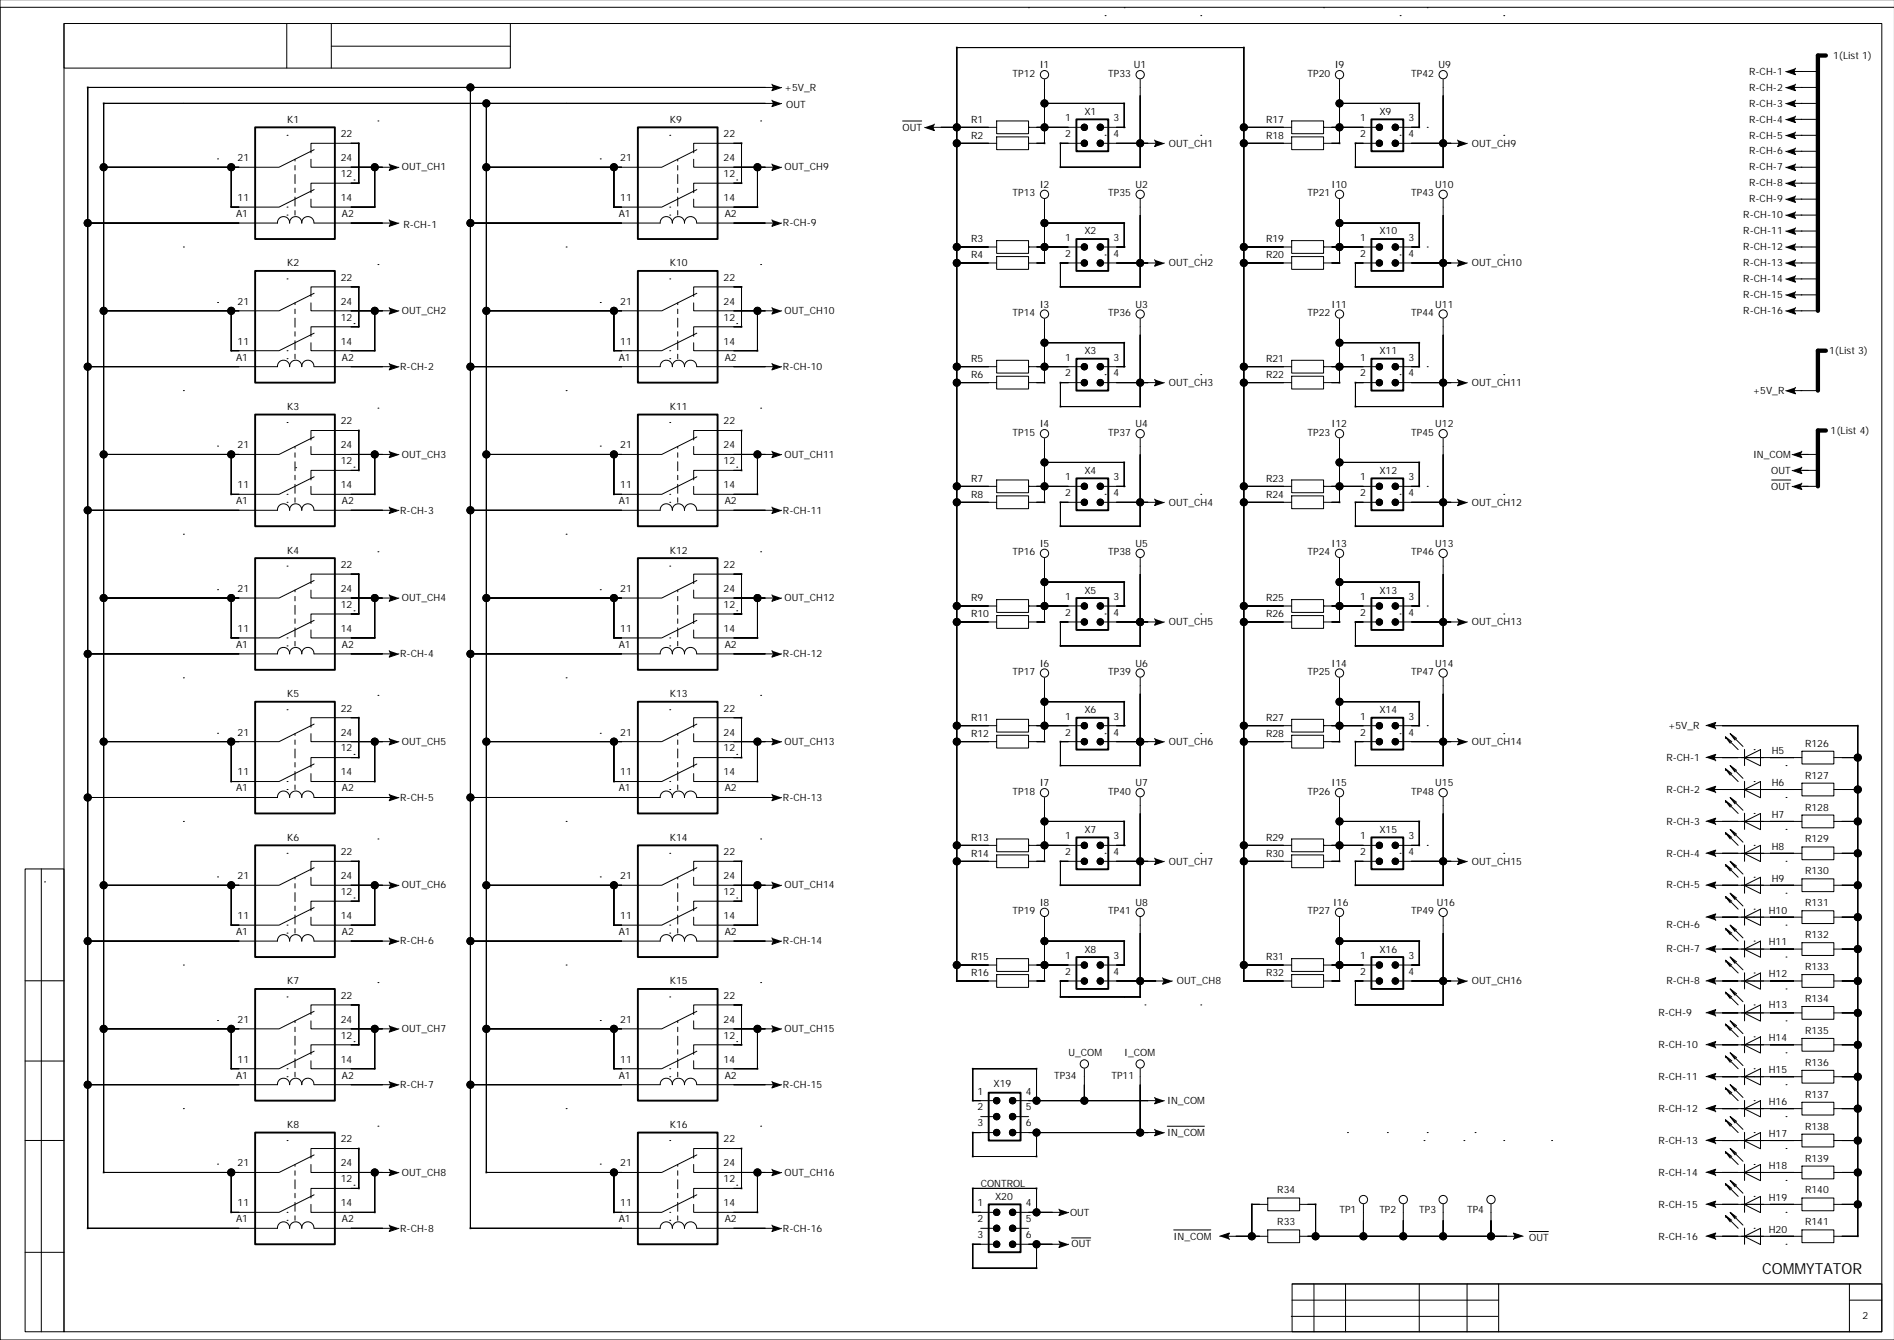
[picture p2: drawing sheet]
<svg xmlns="http://www.w3.org/2000/svg" width="594mm" height="420mm" viewBox="0 0 594 420" stroke-linecap="round" stroke-linejoin="round" font-family="sans-serif">
<defs><g id="words">
<text font-size="4.8" x="552.4" y="399.1">COMMYTATOR</text>
<g font-size="3.1">
<text x="317.4" y="24">TP12</text>
<text x="325.9" y="21.4">I1</text>
<text x="347.4" y="24">TP33</text>
<text x="355.4" y="21.4">U1</text>
<text x="409.9" y="24">TP20</text>
<text x="418.4" y="21.4">I9</text>
<text x="442.4" y="24">TP42</text>
<text x="450.9" y="21.4">U9</text>
<text x="548.3" y="23.4">R-CH-1</text>
<text x="574.6" y="18.4">1(List 1)</text>
<text x="245.9" y="28.4">+5V_R</text>
<text x="548.3" y="28.4">R-CH-2</text>
<text x="246.4" y="33.9">OUT</text>
<text x="339.9" y="36">X1</text>
<text x="432.4" y="36">X9</text>
<text x="548.3" y="33.4">R-CH-3</text>
<text x="90" y="38.5">K1</text>
<text x="210" y="38.5">K9</text>
<text x="282.9" y="40.9">OUT</text>
<text x="304.4" y="38.5">R1</text>
<text x="333.9" y="38">1</text>
<text x="349.1" y="38">3</text>
<text x="396.9" y="38.5">R17</text>
<text x="426.4" y="38">1</text>
<text x="441.6" y="38">3</text>
<text x="548.3" y="38.4">R-CH-4</text>
<text x="106.8" y="43">22</text>
<text x="226.8" y="43">22</text>
<text x="304.4" y="43.5">R2</text>
<text x="333.9" y="43">2</text>
<text x="349.1" y="43">4</text>
<text x="366.4" y="45.9">OUT_CH1</text>
<text x="396.9" y="43.5">R18</text>
<text x="426.4" y="43">2</text>
<text x="441.6" y="43">4</text>
<text x="461.4" y="45.9">OUT_CH9</text>
<text x="548.3" y="43.4">R-CH-5</text>
<text x="74.5" y="50.5">21</text>
<text x="106.8" y="50.5">24</text>
<text x="126" y="53.4">OUT_CH1</text>
<text x="194.5" y="50.5">21</text>
<text x="226.8" y="50.5">24</text>
<text x="245.9" y="53.4">OUT_CH9</text>
<text x="548.3" y="48.4">R-CH-6</text>
<text x="548.3" y="53.4">R-CH-7</text>
<text x="106.8" y="55.5">12</text>
<text x="226.8" y="55.5">12</text>
<text x="325.9" y="58.9">I2</text>
<text x="355.9" y="58.9">U2</text>
<text x="417.4" y="58.9">I10</text>
<text x="449.9" y="58.9">U10</text>
<text x="548.3" y="58.4">R-CH-8</text>
<text x="74.5" y="63">11</text>
<text x="106.8" y="63">14</text>
<text x="194.5" y="63">11</text>
<text x="226.8" y="63">14</text>
<text x="317.4" y="61.5">TP13</text>
<text x="347.4" y="61.5">TP35</text>
<text x="409.9" y="61.5">TP21</text>
<text x="442.4" y="61.5">TP43</text>
<text x="548.3" y="63.4">R-CH-9</text>
<text x="74" y="68">A1</text>
<text x="107.2" y="68">A2</text>
<text x="126.5" y="71.4">R-CH-1</text>
<text x="194" y="68">A1</text>
<text x="227.2" y="68">A2</text>
<text x="245.4" y="70.9">R-CH-9</text>
<text x="546.5" y="68.4">R-CH-10</text>
<text x="304.4" y="76">R3</text>
<text x="333.9" y="75.5">1</text>
<text x="339.9" y="73.5">X2</text>
<text x="349.1" y="75.5">3</text>
<text x="396.9" y="76">R19</text>
<text x="426.4" y="75.5">1</text>
<text x="432.4" y="73.5">X10</text>
<text x="441.6" y="75.5">3</text>
<text x="546.5" y="73.4">R-CH-11</text>
<text x="90" y="83.5">K2</text>
<text x="210" y="83.5">K10</text>
<text x="304.4" y="81">R4</text>
<text x="333.9" y="80.5">2</text>
<text x="349.1" y="80.5">4</text>
<text x="366.4" y="83.4">OUT_CH2</text>
<text x="396.9" y="81">R20</text>
<text x="426.4" y="80.5">2</text>
<text x="441.6" y="80.5">4</text>
<text x="461.4" y="83.4">OUT_CH10</text>
<text x="546.5" y="78.4">R-CH-12</text>
<text x="546.5" y="83.4">R-CH-13</text>
<text x="106.8" y="88">22</text>
<text x="226.8" y="88">22</text>
<text x="546.5" y="88.4">R-CH-14</text>
<text x="74.5" y="95.5">21</text>
<text x="106.8" y="95.5">24</text>
<text x="194.5" y="95.5">21</text>
<text x="226.8" y="95.5">24</text>
<text x="546.5" y="93.4">R-CH-15</text>
<text x="106.8" y="100.5">12</text>
<text x="126" y="98.4">OUT_CH2</text>
<text x="226.8" y="100.5">12</text>
<text x="245.9" y="98.4">OUT_CH10</text>
<text x="317.4" y="99">TP14</text>
<text x="325.9" y="96.4">I3</text>
<text x="347.4" y="99">TP36</text>
<text x="355.9" y="96.4">U3</text>
<text x="409.9" y="99">TP22</text>
<text x="417.4" y="96.4">I11</text>
<text x="442.4" y="99">TP44</text>
<text x="449.9" y="96.4">U11</text>
<text x="546.5" y="98.4">R-CH-16</text>
<text x="74.5" y="108">11</text>
<text x="106.8" y="108">14</text>
<text x="194.5" y="108">11</text>
<text x="226.8" y="108">14</text>
<text x="74" y="113">A1</text>
<text x="107.2" y="113">A2</text>
<text x="194" y="113">A1</text>
<text x="227.2" y="113">A2</text>
<text x="304.4" y="113.5">R5</text>
<text x="333.9" y="113">1</text>
<text x="339.9" y="111">X3</text>
<text x="349.1" y="113">3</text>
<text x="396.9" y="113.5">R21</text>
<text x="426.4" y="113">1</text>
<text x="432.4" y="111">X11</text>
<text x="441.6" y="113">3</text>
<text x="573.4" y="110.9">1(List 3)</text>
<text x="125.5" y="115.9">R-CH-2</text>
<text x="245.4" y="115.9">R-CH-10</text>
<text x="304.4" y="118.5">R6</text>
<text x="333.9" y="118">2</text>
<text x="349.1" y="118">4</text>
<text x="396.9" y="118.5">R22</text>
<text x="426.4" y="118">2</text>
<text x="441.6" y="118">4</text>
<text x="366.4" y="120.9">OUT_CH3</text>
<text x="461.4" y="120.9">OUT_CH11</text>
<text x="549.4" y="123.4">+5V_R</text>
<text x="90" y="128.4">K3</text>
<text x="210" y="128.4">K11</text>
<text x="106.8" y="132.9">22</text>
<text x="226.8" y="132.9">22</text>
<text x="317.4" y="136.4">TP15</text>
<text x="325.9" y="133.9">I4</text>
<text x="347.4" y="136.4">TP37</text>
<text x="355.9" y="133.9">U4</text>
<text x="409.9" y="136.4">TP23</text>
<text x="417.4" y="133.9">I12</text>
<text x="442.4" y="136.4">TP45</text>
<text x="449.9" y="133.9">U12</text>
<text x="573.9" y="135.9">1(List 4)</text>
<text x="74.5" y="140.4">21</text>
<text x="106.8" y="140.4">24</text>
<text x="126" y="143.4">OUT_CH3</text>
<text x="194.5" y="140.4">21</text>
<text x="226.8" y="140.4">24</text>
<text x="245.9" y="143.4">OUT_CH11</text>
<text x="549.5" y="143.4">IN_COM</text>
<text x="106.8" y="145.4">12</text>
<text x="226.8" y="145.4">12</text>
<text x="339.9" y="148.4">X4</text>
<text x="432.4" y="148.4">X12</text>
<text x="555.3" y="148.4">OUT</text>
<text x="74.5" y="152.9">11</text>
<text x="106.8" y="152.9">14</text>
<text x="194.5" y="152.9">11</text>
<text x="226.8" y="152.9">14</text>
<text x="304.4" y="150.9">R7</text>
<text x="304.4" y="155.9">R8</text>
<text x="333.9" y="155.4">2</text>
<text x="333.9" y="150.4">1</text>
<text x="349.1" y="155.4">4</text>
<text x="349.1" y="150.4">3</text>
<text x="396.9" y="150.9">R23</text>
<text x="396.9" y="155.9">R24</text>
<text x="426.4" y="150.4">1</text>
<text x="426.4" y="155.4">2</text>
<text x="441.6" y="155.4">4</text>
<text x="441.6" y="150.4">3</text>
<text x="555.3" y="153.4">OUT</text>
<text x="74" y="157.9">A1</text>
<text x="107.2" y="157.9">A2</text>
<text x="125.5" y="160.9">R-CH-3</text>
<text x="194" y="157.9">A1</text>
<text x="227.2" y="157.9">A2</text>
<text x="245.4" y="160.9">R-CH-11</text>
<text x="366.4" y="158.4">OUT_CH4</text>
<text x="461.4" y="158.4">OUT_CH12</text>
<text x="90" y="173.4">K4</text>
<text x="210" y="173.4">K12</text>
<text x="317.4" y="173.9">TP16</text>
<text x="325.9" y="171.4">I5</text>
<text x="347.4" y="173.9">TP38</text>
<text x="355.9" y="171.4">U5</text>
<text x="409.9" y="173.9">TP24</text>
<text x="417.4" y="171.4">I13</text>
<text x="442.4" y="173.9">TP46</text>
<text x="449.9" y="171.4">U13</text>
<text x="106.8" y="177.9">22</text>
<text x="226.8" y="177.9">22</text>
<text x="74.5" y="185.4">21</text>
<text x="106.8" y="185.4">24</text>
<text x="194.5" y="185.4">21</text>
<text x="226.8" y="185.4">24</text>
<text x="339.9" y="185.9">X5</text>
<text x="432.4" y="185.9">X13</text>
<text x="106.8" y="190.4">12</text>
<text x="126" y="188.4">OUT_CH4</text>
<text x="226.8" y="190.4">12</text>
<text x="245.9" y="188.4">OUT_CH12</text>
<text x="304.4" y="188.4">R9</text>
<text x="333.9" y="187.9">1</text>
<text x="349.1" y="187.9">3</text>
<text x="396.9" y="188.4">R25</text>
<text x="426.4" y="187.9">1</text>
<text x="441.6" y="187.9">3</text>
<text x="74.5" y="197.9">11</text>
<text x="106.8" y="197.9">14</text>
<text x="194.5" y="197.9">11</text>
<text x="226.8" y="197.9">14</text>
<text x="304.4" y="193.4">R10</text>
<text x="333.9" y="192.9">2</text>
<text x="349.1" y="192.9">4</text>
<text x="366.4" y="195.9">OUT_CH5</text>
<text x="396.9" y="193.4">R26</text>
<text x="426.4" y="192.9">2</text>
<text x="441.6" y="192.9">4</text>
<text x="461.4" y="195.9">OUT_CH13</text>
<text x="74" y="202.9">A1</text>
<text x="107.2" y="202.9">A2</text>
<text x="194" y="202.9">A1</text>
<text x="227.2" y="202.9">A2</text>
<text x="125.5" y="205.9">R-CH-4</text>
<text x="245.4" y="205.9">R-CH-12</text>
<text x="325.9" y="208.9">I6</text>
<text x="355.9" y="208.9">U6</text>
<text x="417.4" y="208.9">I14</text>
<text x="449.9" y="208.9">U14</text>
<text x="317.4" y="211.4">TP17</text>
<text x="347.4" y="211.4">TP39</text>
<text x="409.9" y="211.4">TP25</text>
<text x="442.4" y="211.4">TP47</text>
<text x="90" y="218.4">K5</text>
<text x="210" y="218.4">K13</text>
<text x="106.8" y="222.9">22</text>
<text x="226.8" y="222.9">22</text>
<text x="304.4" y="225.9">R11</text>
<text x="333.9" y="225.4">1</text>
<text x="339.9" y="223.4">X6</text>
<text x="349.1" y="225.4">3</text>
<text x="396.9" y="225.9">R27</text>
<text x="426.4" y="225.4">1</text>
<text x="432.4" y="223.4">X14</text>
<text x="441.6" y="225.4">3</text>
<text x="74.5" y="230.4">21</text>
<text x="106.8" y="230.4">24</text>
<text x="126" y="233.4">OUT_CH5</text>
<text x="194.5" y="230.4">21</text>
<text x="226.8" y="230.4">24</text>
<text x="245.9" y="233.4">OUT_CH13</text>
<text x="304.4" y="230.9">R12</text>
<text x="333.9" y="230.4">2</text>
<text x="349.1" y="230.4">4</text>
<text x="366.4" y="233.4">OUT_CH6</text>
<text x="396.9" y="230.9">R28</text>
<text x="426.4" y="230.4">2</text>
<text x="441.6" y="230.4">4</text>
<text x="461.4" y="233.4">OUT_CH14</text>
<text x="522.9" y="228.4">+5V_R</text>
<text x="565.9" y="233.9">R126</text>
<text x="106.8" y="235.4">12</text>
<text x="226.8" y="235.4">12</text>
<text x="522.4" y="238.4">R-CH-1</text>
<text x="555.4" y="236.2">H5</text>
<text x="74.5" y="242.9">11</text>
<text x="106.8" y="242.9">14</text>
<text x="194.5" y="242.9">11</text>
<text x="226.8" y="242.9">14</text>
<text x="565.9" y="243.9">R127</text>
<text x="74" y="247.9">A1</text>
<text x="107.2" y="247.9">A2</text>
<text x="125.5" y="250.9">R-CH-5</text>
<text x="194" y="247.9">A1</text>
<text x="227.2" y="247.9">A2</text>
<text x="245.4" y="250.9">R-CH-13</text>
<text x="317.4" y="248.9">TP18</text>
<text x="325.9" y="246.4">I7</text>
<text x="347.4" y="248.9">TP40</text>
<text x="355.9" y="246.4">U7</text>
<text x="409.9" y="248.9">TP26</text>
<text x="417.4" y="246.4">I15</text>
<text x="442.4" y="248.9">TP48</text>
<text x="449.9" y="246.4">U15</text>
<text x="522.4" y="248.4">R-CH-2</text>
<text x="555.4" y="246.2">H6</text>
<text x="555.4" y="256.2">H7</text>
<text x="565.9" y="253.9">R128</text>
<text x="90" y="263.4">K6</text>
<text x="210" y="263.4">K14</text>
<text x="304.4" y="263.4">R13</text>
<text x="333.9" y="262.9">1</text>
<text x="339.9" y="260.9">X7</text>
<text x="349.1" y="262.9">3</text>
<text x="396.9" y="263.4">R29</text>
<text x="426.4" y="262.9">1</text>
<text x="432.4" y="260.9">X15</text>
<text x="441.6" y="262.9">3</text>
<text x="522.4" y="258.4">R-CH-3</text>
<text x="565.9" y="263.9">R129</text>
<text x="106.8" y="267.9">22</text>
<text x="226.8" y="267.9">22</text>
<text x="304.4" y="268.4">R14</text>
<text x="333.9" y="267.9">2</text>
<text x="349.1" y="267.9">4</text>
<text x="396.9" y="268.4">R30</text>
<text x="426.4" y="267.9">2</text>
<text x="441.6" y="267.9">4</text>
<text x="522.4" y="268.4">R-CH-4</text>
<text x="555.4" y="266.2">H8</text>
<text x="74.5" y="275.4">21</text>
<text x="106.8" y="275.4">24</text>
<text x="194.5" y="275.4">21</text>
<text x="226.8" y="275.4">24</text>
<text x="366.4" y="270.9">OUT_CH7</text>
<text x="461.4" y="270.9">OUT_CH15</text>
<text x="565.9" y="273.9">R130</text>
<text x="106.8" y="280.4">12</text>
<text x="126" y="278.3">OUT_CH6</text>
<text x="226.8" y="280.4">12</text>
<text x="245.9" y="278.3">OUT_CH14</text>
<text x="522.4" y="278.3">R-CH-5</text>
<text x="555.4" y="276.2">H9</text>
<text x="74.5" y="287.9">11</text>
<text x="106.8" y="287.9">14</text>
<text x="194.5" y="287.9">11</text>
<text x="226.8" y="287.9">14</text>
<text x="317.4" y="286.4">TP19</text>
<text x="325.9" y="283.8">I8</text>
<text x="347.4" y="286.4">TP41</text>
<text x="355.9" y="283.8">U8</text>
<text x="409.9" y="286.4">TP27</text>
<text x="417.9" y="283.8">I16</text>
<text x="442.4" y="286.4">TP49</text>
<text x="450.4" y="283.8">U16</text>
<text x="554.5" y="286.2">H10</text>
<text x="565.9" y="283.9">R131</text>
<text x="74" y="292.9">A1</text>
<text x="107.2" y="292.9">A2</text>
<text x="194" y="292.9">A1</text>
<text x="227.2" y="292.9">A2</text>
<text x="522.4" y="290.8">R-CH-6</text>
<text x="565.9" y="293.9">R132</text>
<text x="125.5" y="295.8">R-CH-6</text>
<text x="245.4" y="295.8">R-CH-14</text>
<text x="339.9" y="298.4">X8</text>
<text x="432.4" y="298.4">X16</text>
<text x="522.4" y="298.3">R-CH-7</text>
<text x="554.5" y="296.2">H11</text>
<text x="304.4" y="300.9">R15</text>
<text x="304.4" y="305.9">R16</text>
<text x="333.9" y="300.4">1</text>
<text x="333.9" y="305.4">2</text>
<text x="349.1" y="305.4">4</text>
<text x="349.1" y="300.4">3</text>
<text x="396.9" y="300.9">R31</text>
<text x="396.9" y="305.9">R32</text>
<text x="426.4" y="300.4">1</text>
<text x="426.4" y="305.4">2</text>
<text x="441.6" y="305.4">4</text>
<text x="441.6" y="300.4">3</text>
<text x="565.9" y="303.9">R133</text>
<text x="90" y="308.4">K7</text>
<text x="210" y="308.4">K15</text>
<text x="368.9" y="308.3">OUT_CH8</text>
<text x="461.4" y="308.3">OUT_CH16</text>
<text x="522.4" y="308.3">R-CH-8</text>
<text x="554.5" y="306.2">H12</text>
<text x="106.8" y="312.9">22</text>
<text x="226.8" y="312.9">22</text>
<text x="554.5" y="315.7">H13</text>
<text x="565.9" y="313.9">R134</text>
<text x="74.5" y="320.4">21</text>
<text x="106.8" y="320.4">24</text>
<text x="126" y="323.3">OUT_CH7</text>
<text x="194.5" y="320.4">21</text>
<text x="226.8" y="320.4">24</text>
<text x="245.9" y="323.3">OUT_CH15</text>
<text x="519.9" y="318.3">R-CH-9</text>
<text x="565.9" y="323.9">R135</text>
<text x="106.8" y="325.4">12</text>
<text x="226.8" y="325.4">12</text>
<text x="519.9" y="328.3">R-CH-10</text>
<text x="554.5" y="326.2">H14</text>
<text x="74.5" y="332.9">11</text>
<text x="106.8" y="332.9">14</text>
<text x="194.5" y="332.9">11</text>
<text x="226.8" y="332.9">14</text>
<text x="334.9" y="330.8">U_COM</text>
<text x="352.4" y="330.8">I_COM</text>
<text x="565.9" y="333.9">R136</text>
<text x="74" y="337.9">A1</text>
<text x="107.2" y="337.9">A2</text>
<text x="125.5" y="340.8">R-CH-7</text>
<text x="194" y="337.9">A1</text>
<text x="227.2" y="337.9">A2</text>
<text x="245.4" y="340.8">R-CH-15</text>
<text x="311.4" y="340.4">X19</text>
<text x="330.4" y="337.9">TP34</text>
<text x="348.4" y="337.9">TP11</text>
<text x="519.9" y="338.3">R-CH-11</text>
<text x="554.5" y="336.2">H15</text>
<text x="306.4" y="342.9">1</text>
<text x="306.4" y="347.9">2</text>
<text x="321.6" y="347.9">5</text>
<text x="321.6" y="342.9">4</text>
<text x="365.9" y="345.8">IN_COM</text>
<text x="554.5" y="346.2">H16</text>
<text x="565.9" y="343.9">R137</text>
<text x="90" y="353.4">K8</text>
<text x="210" y="353.4">K16</text>
<text x="306.4" y="352.9">3</text>
<text x="321.6" y="352.9">6</text>
<text x="519.9" y="348.3">R-CH-12</text>
<text x="565.9" y="353.9">R138</text>
<text x="106.8" y="357.9">22</text>
<text x="226.8" y="357.9">22</text>
<text x="365.9" y="355.8">IN_COM</text>
<text x="519.9" y="358.3">R-CH-13</text>
<text x="554.5" y="356.2">H17</text>
<text x="74.5" y="365.4">21</text>
<text x="106.8" y="365.4">24</text>
<text x="194.5" y="365.4">21</text>
<text x="226.8" y="365.4">24</text>
<text x="565.9" y="363.9">R139</text>
<text x="106.8" y="370.4">12</text>
<text x="126" y="368.3">OUT_CH8</text>
<text x="226.8" y="370.4">12</text>
<text x="245.9" y="368.3">OUT_CH16</text>
<text x="307.4" y="371.8">CONTROL</text>
<text x="519.9" y="368.3">R-CH-14</text>
<text x="554.5" y="366.2">H18</text>
<text x="74.5" y="377.9">11</text>
<text x="106.8" y="377.9">14</text>
<text x="194.5" y="377.9">11</text>
<text x="226.8" y="377.9">14</text>
<text x="306.4" y="377.9">1</text>
<text x="311.9" y="375.9">X20</text>
<text x="321.6" y="377.9">4</text>
<text x="400.4" y="373.9">R34</text>
<text x="554.5" y="376.2">H19</text>
<text x="565.9" y="373.9">R140</text>
<text x="74" y="382.9">A1</text>
<text x="107.2" y="382.9">A2</text>
<text x="194" y="382.9">A1</text>
<text x="227.2" y="382.9">A2</text>
<text x="306.4" y="382.9">2</text>
<text x="321.6" y="382.9">5</text>
<text x="335.4" y="380.8">OUT</text>
<text x="400.4" y="383.9">R33</text>
<text x="419.9" y="379.9">TP1</text>
<text x="432.4" y="379.9">TP2</text>
<text x="444.9" y="379.9">TP3</text>
<text x="459.9" y="379.9">TP4</text>
<text x="519.9" y="378.3">R-CH-15</text>
<text x="565.9" y="383.9">R141</text>
<text x="125.5" y="385.8">R-CH-8</text>
<text x="245.4" y="385.8">R-CH-16</text>
<text x="306.4" y="387.9">3</text>
<text x="321.6" y="387.9">6</text>
<text x="367.9" y="388.3">IN_COM</text>
<text x="479.4" y="388.8">OUT</text>
<text x="519.9" y="388.3">R-CH-16</text>
<text x="554.5" y="386.2">H20</text>
<text x="335.9" y="390.8">OUT</text>
<text x="583.9" y="413.3">2</text>
</g>
</g></defs>
<g fill="none" stroke="#000" stroke-width=".31">
<path d="M0 -.1v419.9M20.1 7.4h139.9v13.9h-139.9zM20.1 7.4h569.8v409.8h-569.8zM89.9 7.4v13.9M103.9 7.4v13.9M103.9 14.5h56.1M322.4 2.4h.1M346.4 4.9h.1M352.4 2.4h.1M376.4 4.9h.1M414.9 2.4h.1M438.9 4.9h.1"/>
<path d="M447.4 2.4h.1M471.4 4.9h.1M593.8 2.3h-593.8v417.6M57.5 32.4h.1M118.5 37.9h.1M147.5 27.4v357.4h59.5a1.91 1.91 0 0 1 1.9-2 1.91 1.91 0 0 1 1.9 2 1.91 1.91 0 0 1 1.9-2 1.91 1.91 0 0 1 1.9 2 1.91 1.91 0 0 1 1.9-2 1.91 1.91 0 0 1 1.9 2h24.1M152.5 32.4v334.9h55l10-5v-2.5h14.9v12.5h-14.9v2.5l-10 5h-15v-12.5M177.5 32.4h.1M238.4 37.9h.1M239.9 32.4h.1M239.9 27.4h.1M242.5 32.4h-210v334.9h55l10-5v-2.5h15v12.5h-15v2.5l-10 5h-15v-12.5"/>
<path d="M242.5 27.4h-215v357.4h59.5a1.91 1.91 0 0 1 1.9-2 1.91 1.91 0 0 1 1.9 2 1.91 1.91 0 0 1 1.9-2 1.91 1.91 0 0 1 1.9 2 1.91 1.91 0 0 1 1.9-2 1.91 1.91 0 0 1 1.9 2M282.9 37.9h6M292.4 39.9h20M294.9 39.9h.1M312.4 37.9h10v4h-10zM322.4 39.9h.1M322.4 39.9h17.5M327.4 24.9v20h-5M327.4 32.4h25v7.5M344.9 39.9h7.5M352.4 39.9h.1M357.4 24.9v27.5h-25v-7.5h7.5"/>
<path d="M389.9 39.9h15M404.9 37.9h10v4h-10zM414.9 39.9h.1M414.9 39.9h17.5M419.9 32.4h25v7.5h-7.5M419.9 24.9v20h-5M447.4 39.9h.1M452.4 24.9v27.5h-27.5v-7.5h7.5M562.3 32.4h7.3M562.3 27.4h7.3M562.3 22.4h7.3M562.3 37.4h7.3"/>
<path d="M564.9 22.4h.1M564.9 27.4h.1M564.9 32.4h.1M564.9 37.4h.1M32.5 52.4h55l10-5v-2.5h15v12.5h-15v2.5l-10 5h-15v-12.5M68.2 49.8h.1M90 42.4h.1M97.5 49.9v2.5h25M98.5 46.9l-1 .5v.5M98.5 59.4l-1 .5v.5M111 56.4h.1M117.5 52.4v12.5h-20v-2.5"/>
<path d="M120 52.4h.1M152.5 52.4h55l10-5v-2.5h14.9v12.5h-14.9v2.5l-10 5h-15v-12.5M188.2 49.8h.1M210 42.4h.1M217.5 49.9v2.5h25M218.5 46.9l-1 .5v.5M218.5 59.4l-1 .5v.5M230.9 56.4h.1M237.4 52.4v12.5h-19.9v-2.5M239.9 52.4h.1M299.9 44.9h12.5M312.4 42.9h10v4h-10z"/>
<path d="M344.9 44.9h17.6M346.4 42.4h.1M359.9 44.9h.1M376.4 42.4h.1M389.9 44.9h15M404.9 42.9h10v4h-10zM437.4 44.9h20M438.9 42.4h.1M454.9 44.9h.1M471.4 42.4h.1M562.3 52.4h7.3M562.3 42.4h7.3"/>
<path d="M562.3 47.4h7.3M562.3 57.4h7.3M564.9 42.4h.1M564.9 47.4h.1M564.9 52.4h.1M564.9 57.4h.1M27.5 69.9h59.5a1.91 1.91 0 0 1 1.9-2 1.91 1.91 0 0 1 1.9 2 1.91 1.91 0 0 1 1.9-2 1.91 1.91 0 0 1 1.9 2 1.91 1.91 0 0 1 1.9-2 1.91 1.91 0 0 1 1.9 2M57.5 77.4h.1M90 64.9h.1M90 67.4h.1M98.5 69.9h24M120 69.9h.1"/>
<path d="M147.5 69.9h59.5a1.91 1.91 0 0 1 1.9-2 1.91 1.91 0 0 1 1.9 2 1.91 1.91 0 0 1 1.9-2 1.91 1.91 0 0 1 1.9 2 1.91 1.91 0 0 1 1.9-2 1.91 1.91 0 0 1 1.9 2h24.1M177.5 77.4h.1M210 64.9h.1M210 67.4h.1M239.9 69.9h.1M299.9 77.4h12.5M312.4 75.4h10v4h-10zM322.4 77.4h.1M322.4 77.4h17.5M327.4 69.9h25v7.5M327.4 62.4v20h-5M344.9 77.4h7.5"/>
<path d="M346.4 79.9h.1M352.4 77.4h.1M357.4 62.4v27.5h-25v-7.5h7.5M376.4 79.9h.1M389.9 77.4h15M404.9 75.4h10v4h-10zM414.9 77.4h.1M414.9 77.4h17.5M419.9 69.9h25v7.5h-7.5M419.9 62.4v20h-5M438.9 79.9h.1M447.4 77.4h.1"/>
<path d="M452.4 62.4v27.5h-27.5v-7.5h7.5M471.4 79.9h.1M562.3 62.4h7.3M562.3 67.4h7.3M562.3 72.4h7.3M562.3 77.4h7.3M564.9 62.4h.1M564.9 67.4h.1M564.9 72.4h.1M564.9 77.4h.1M32.5 97.4h55l10-5v-2.5h15v12.5h-15v2.5l-10 5h-15v-12.5M68.2 94.8h.1"/>
<path d="M90 87.4h.1M97.5 94.9v2.5h25M98.5 91.9l-1 .5v.5M117.5 97.4v12.5h-20v-2.5M118.5 82.9h.1M120 97.4h.1M152.5 97.4h55l10-5v-2.5h14.9v12.5h-14.9v2.5l-10 5h-15v-12.5M188.2 94.8h.1M210 87.4h.1M217.5 94.9v2.5h25M218.5 91.9l-1 .5v.5M237.4 97.4v12.5h-19.9v-2.5"/>
<path d="M238.4 82.9h.1M239.9 97.4h.1M299.9 82.4h12.5M312.4 80.4h10v4h-10zM327.4 99.9v20h-5M344.9 82.4h17.6M357.4 99.9v27.5h-25v-7.5h7.5M359.9 82.4h.1M389.9 82.4h15M404.9 80.4h10v4h-10zM419.9 99.9v20h-5M437.4 82.4h20"/>
<path d="M452.4 99.9v27.5h-27.5v-7.5h7.5M454.9 82.4h.1M562.3 97.4h7.3M562.3 82.4h7.3M562.3 87.4h7.3M562.3 92.4h7.3M564.9 82.4h.1M564.9 87.4h.1M564.9 92.4h.1M564.9 97.4h.1M27.5 114.9h59.5a1.91 1.91 0 0 1 1.9-2.1 1.91 1.91 0 0 1 1.9 2.1 1.91 1.91 0 0 1 1.9-2.1 1.91 1.91 0 0 1 1.9 2.1 1.91 1.91 0 0 1 1.9-2.1 1.91 1.91 0 0 1 1.9 2.1M90 109.9h.1"/>
<path d="M90 112.4h.1M98.5 104.4l-1 .5v.5M98.5 114.9h24M111 101.4h.1M120 114.9h.1M147.5 114.9h59.5a1.91 1.91 0 0 1 1.9-2.1 1.91 1.91 0 0 1 1.9 2.1 1.91 1.91 0 0 1 1.9-2.1 1.91 1.91 0 0 1 1.9 2.1 1.91 1.91 0 0 1 1.9-2.1 1.91 1.91 0 0 1 1.9 2.1h24.1M210 109.9h.1M210 112.4h.1M218.5 104.4l-1 .5v.5M230.9 101.4h.1M239.9 114.9h.1M299.9 114.9h12.5"/>
<path d="M299.9 119.9h12.5M312.4 112.9h10v4h-10zM312.4 117.9h10v4h-10zM322.4 114.9h.1M322.4 114.9h17.5M327.4 107.4h25v7.5M344.9 114.9h7.5M344.9 119.9h17.6M346.4 117.4h.1M352.4 114.9h.1M359.9 119.9h.1M376.4 117.4h.1"/>
<path d="M389.9 114.9h15M389.9 119.9h15M404.9 112.9h10v4h-10zM404.9 117.9h10v4h-10zM414.9 114.9h.1M414.9 114.9h17.5M419.9 107.4h25v7.5h-7.5M437.4 119.9h20M438.9 117.4h.1M447.4 114.9h.1M454.9 119.9h.1M471.4 117.4h.1"/>
<path d="M57.5 122.4h.1M68.2 139.8h.1M90 132.4h.1M97.5 139.9v2.5h25M98.5 136.9l-1 .5v.5M118.5 127.9h.1M177.5 122.4h.1M188.2 139.8h.1M210 132.4h.1M217.5 139.9v2.5h25M218.5 136.9l-1 .5v.5M238.4 127.9h.1"/>
<path d="M327.4 137.4v20h-5M357.4 137.4v27.5h-25v-7.5h7.5M419.9 137.4v20h-5M452.4 137.4v27.5h-27.5v-7.5h7.5M562.3 122.4h7.2M564.9 122.4h.1M27.5 159.9h59.5a1.91 1.91 0 0 1 1.9-2.1 1.91 1.91 0 0 1 1.9 2.1 1.91 1.91 0 0 1 1.9-2.1 1.91 1.91 0 0 1 1.9 2.1 1.91 1.91 0 0 1 1.9-2.1 1.91 1.91 0 0 1 1.9 2.1M32.5 142.4h55l10-5v-2.5h15v12.5h-15v2.5l-10 5h-15v-12.5M90 154.9h.1M90 157.4h.1M92.7 146.5h.1M98.5 149.4l-1 .5v.5"/>
<path d="M98.5 159.9h24M111 146.4h.1M117.5 142.4v12.5h-20v-2.5M120 142.4h.1M120 159.9h.1M147.5 159.9h59.5a1.91 1.91 0 0 1 1.9-2.1 1.91 1.91 0 0 1 1.9 2.1 1.91 1.91 0 0 1 1.9-2.1 1.91 1.91 0 0 1 1.9 2.1 1.91 1.91 0 0 1 1.9-2.1 1.91 1.91 0 0 1 1.9 2.1h24.1M152.5 142.4h55l10-5v-2.5h14.9v12.5h-14.9v2.5l-10 5h-15v-12.5M210 154.9h.1M210 157.4h.1M218.5 149.4l-1 .5v.5M230.9 146.4h.1M237.4 142.4v12.5h-19.9v-2.5"/>
<path d="M239.9 142.4h.1M239.9 159.9h.1M299.9 152.4h12.5M299.9 157.4h12.5M312.4 150.4h10v4h-10zM312.4 155.4h10v4h-10zM322.4 152.4h.1M322.4 152.4h17.5M327.4 144.9h25v7.5M344.9 152.4h7.5M344.9 157.4h17.6M346.4 154.9h.1"/>
<path d="M352.4 152.4h.1M359.9 157.4h.1M376.4 154.9h.1M389.9 152.4h15M389.9 157.4h15M404.9 150.4h10v4h-10zM404.9 155.4h10v4h-10zM414.9 152.4h.1M414.9 152.4h17.5M419.9 144.9h25v7.5h-7.5M437.4 157.4h20M438.9 154.9h.1"/>
<path d="M447.4 152.4h.1M454.9 157.4h.1M471.4 154.9h.1M555.4 150.4h6M564.3 142.4h5.8M564.3 147.4h5.8M564.3 152.4h5.8M566.9 142.4h.1M566.9 147.4h.1M566.9 152.4h.1M57.5 167.4h.1M90 177.4h.1"/>
<path d="M118.5 172.9h.1M177.5 167.4h.1M210 177.4h.1M238.4 172.9h.1M327.4 174.9v20h-5M357.4 174.9v27.5h-25v-7.5h7.5M419.9 174.9v20h-5M452.4 174.9v27.5h-27.5v-7.5h7.5M32.5 187.4h55l10-5v-2.5h15v12.5h-15v2.5l-10 5h-15v-12.5M68.2 184.7h.1M90 199.9h.1M97.5 184.9v2.5h25"/>
<path d="M98.5 181.9l-1 .5v.5M98.5 194.4l-1 .5v.5M111 191.4h.1M117.5 187.4v12.5h-20v-2.5M120 187.4h.1M152.5 187.4h55l10-5v-2.5h14.9v12.5h-14.9v2.5l-10 5h-15v-12.5M188.2 184.7h.1M210 199.9h.1M217.5 184.9v2.5h25M218.5 181.9l-1 .5v.5M218.5 194.4l-1 .5v.5M230.9 191.4h.1"/>
<path d="M237.4 187.4v12.5h-19.9v-2.5M239.9 187.4h.1M299.9 194.9h12.5M299.9 189.9h12.5M312.4 187.9h10v4h-10zM312.4 192.9h10v4h-10zM322.4 189.9h.1M322.4 189.9h17.5M327.4 182.4h25v7.5M344.9 194.9h17.6M344.9 189.9h7.5M346.4 192.4h.1"/>
<path d="M352.4 189.9h.1M357.4 194.9h.1M359.9 194.9h.1M376.4 192.4h.1M389.9 194.9h15M389.9 189.9h15M404.9 187.9h10v4h-10zM404.9 192.9h10v4h-10zM414.9 189.9h.1M414.9 189.9h17.5M419.9 182.4h25v7.5h-7.5M437.4 194.9h20"/>
<path d="M438.9 192.4h.1M447.4 189.9h.1M454.9 194.9h.1M471.4 192.4h.1M27.5 204.9h59.5a1.91 1.91 0 0 1 1.9-2.1 1.91 1.91 0 0 1 1.9 2.1 1.91 1.91 0 0 1 1.9-2.1 1.91 1.91 0 0 1 1.9 2.1 1.91 1.91 0 0 1 1.9-2.1 1.91 1.91 0 0 1 1.9 2.1M57.5 212.4h.1M90 202.4h.1M98.5 204.9h24M118.5 217.9h.1M120 204.9h.1M147.5 204.9h59.5a1.91 1.91 0 0 1 1.9-2.1 1.91 1.91 0 0 1 1.9 2.1 1.91 1.91 0 0 1 1.9-2.1 1.91 1.91 0 0 1 1.9 2.1 1.91 1.91 0 0 1 1.9-2.1 1.91 1.91 0 0 1 1.9 2.1h24.1M177.5 212.4h.1"/>
<path d="M210 202.4h.1M238.4 217.9h.1M239.9 204.9h.1M327.4 212.4v19.9h-5M327.4 219.9h25v7.4M357.4 212.4v27.4h-25v-7.5h7.5M419.9 219.9h25v7.4h-7.5M419.9 212.4v19.9h-5M452.4 212.4v27.4h-27.5v-7.5h7.5M32.5 232.3h55l10-5v-2.5h15v12.5h-15v2.5l-10 5h-15v-12.5M68.2 229.7h.1M90 222.4h.1"/>
<path d="M97.5 229.8v2.5h25M98.5 226.8l-1 .5v.5M98.5 239.3l-1 .5v.5M111 236.3h.1M117.5 232.3v12.5h-20v-2.5M120 232.3h.1M152.5 232.3h55l10-5v-2.5h14.9v12.5h-14.9v2.5l-10 5h-15v-12.5M188.2 229.7h.1M210 222.4h.1M217.5 229.8v2.5h25M218.5 226.8l-1 .5v.5M218.5 239.3l-1 .5v.5"/>
<path d="M230.9 236.3h.1M237.4 232.3v12.5h-19.9v-2.5M239.9 232.3h.1M299.9 232.3h12.5M299.9 227.3h12.5M312.4 225.3h10v4h-10zM312.4 230.3h10v4h-10zM322.4 227.3h.1M322.4 227.3h17.5M344.9 232.3h17.6M344.9 227.3h7.5M346.4 229.8h.1"/>
<path d="M352.4 227.3h.1M357.4 232.3h.1M359.9 232.3h.1M376.4 229.8h.1M389.9 232.3h15M389.9 227.3h15M404.9 225.3h10v4h-10zM404.9 230.3h10v4h-10zM414.9 227.3h.1M414.9 227.3h17.5M437.4 232.3h20M438.9 229.8h.1"/>
<path d="M447.4 227.3h.1M454.9 232.3h.1M471.4 229.8h.1M537.3 227.3h45.1v160h-7.5M537.3 237.3h27.6M539.9 237.3h.1M539.9 227.3h.1M540.9 231.3h.1M540.9 230.8l2 1.5M542.4 232.8l-1.5-2 4 4M542.4 229.8l2 1.5M542.4 239.8l2 1.5"/>
<path d="M543.9 231.8l-1.5-2 4 4M546.8 237.4l5.1-2.6v5.1zM546.9 234.8v5M549.9 234.8h.1M559.9 239.8h.1M564.9 235.3h10v4h-10zM574.9 237.3h7.5M27.5 249.8l59.5 .1a1.91 1.91 0 0 1 1.9-2.1 1.91 1.91 0 0 1 1.9 2.1 1.91 1.91 0 0 1 1.9-2.1 1.91 1.91 0 0 1 1.9 2.1 1.91 1.91 0 0 1 1.9-2.1 1.91 1.91 0 0 1 1.9 2.1M57.5 257.3h.1M90 244.8h.1M90 247.3h.1M98.5 249.8h24"/>
<path d="M120 249.8h.1M147.5 249.8l59.5 .1a1.91 1.91 0 0 1 1.9-2.1 1.91 1.91 0 0 1 1.9 2.1 1.91 1.91 0 0 1 1.9-2.1 1.91 1.91 0 0 1 1.9 2.1 1.91 1.91 0 0 1 1.9-2.1 1.91 1.91 0 0 1 1.9 2.1l24.1-.1M177.5 257.3h.1M210 244.8h.1M210 247.3h.1M239.9 249.8h.1M327.4 249.8v20h-5M327.4 257.3h25v7.5M357.4 249.8v27.5h-25v-7.5h7.5M419.9 257.3h25v7.5h-7.5M419.9 249.8v20h-5M452.4 249.8v27.5h-27.5v-7.5h7.5"/>
<path d="M537.3 257.3h27.6M537.3 247.3h27.6M539.9 247.3h.1M539.9 257.3h.1M540.9 241.3h.1M540.9 251.3h.1M540.9 240.8l2 1.5M540.9 250.8l2 1.5M542.4 242.8l-1.5-2 4 4M542.4 252.8l-1.5-2 4 4M542.4 249.8l2 1.5M542.4 259.8l2 1.5"/>
<path d="M543.9 241.8l-1.5-2 4 4M543.9 251.8l-1.5-2 4 4M546.8 247.4l5.1-2.6v5.1zM546.8 257.4l5.1-2.6v5.1zM546.9 244.8v5M546.9 254.8v5M549.9 244.8h.1M549.9 254.8h.1M559.9 249.8h.1M559.9 259.8h.1M564.9 245.3h10v4h-10zM564.9 255.3h10v4h-10z"/>
<path d="M574.9 257.3h7.5M574.9 247.3h7.5M7.9 272.2h12.2v145h-12.2zM13 272.2v145M14 276.3h.1M32.5 277.3h55l10-5v-2.5h15v12.5h-15v2.5l-10 5h-15v-12.5M68.2 274.7h.1M90 267.3h.1M97.5 274.8v2.5h25M98.5 271.8l-1 .5v.5M117.5 277.3v12.5h-20v-2.5M118.5 262.8h.1"/>
<path d="M120 277.3h.1M152.5 277.3h55l10-5v-2.5h14.9v12.5h-14.9v2.5l-10 5h-15v-12.5M188.2 274.7h.1M210 267.3h.1M217.5 274.8v2.5h25M218.5 271.8l-1 .5v.5M237.4 277.3v12.5h-19.9v-2.5M238.4 262.8h.1M239.9 277.3h.1M299.9 269.8h12.5M299.9 264.8h12.5M312.4 262.8h10v4h-10z"/>
<path d="M312.4 267.8h10v4h-10zM322.4 264.8h.1M322.4 264.8h17.5M344.9 269.8h17.6M344.9 264.8h7.5M346.4 267.3h.1M352.4 264.8h.1M359.9 269.8h.1M376.4 267.3h.1M389.9 269.8h15M389.9 264.8h15M404.9 262.8h10v4h-10z"/>
<path d="M404.9 267.8h10v4h-10zM414.9 264.8h.1M414.9 264.8h17.5M437.4 269.8h20M438.9 267.3h.1M447.4 264.8h.1M454.9 269.8h.1M471.4 267.3h.1M537.3 277.3h27.6M537.3 267.3h27.6M539.9 267.3h.1M539.9 277.3h.1"/>
<path d="M540.9 261.3h.1M540.9 271.3h.1M540.9 260.8l2 1.5M540.9 270.8l2 1.5M542.4 262.8l-1.5-2 4 4M542.4 272.8l-1.5-2 4 4M542.4 269.8l2 1.5M542.4 279.8l2 1.5M543.9 261.8l-1.5-2 4 4M543.9 271.8l-1.5-2 4 4M546.8 267.4l5.1-2.6v5.1zM546.8 277.4l5.1-2.6v5.1z"/>
<path d="M546.9 264.8v5M546.9 274.8v5M549.9 264.8h.1M549.9 274.8h.1M559.9 269.8h.1M559.9 279.8h.1M564.9 265.3h10v4h-10zM564.9 275.3h10v4h-10zM574.9 277.3h7.5M574.9 267.3h7.5M27.5 294.8h59.5a1.91 1.91 0 0 1 1.9-2 1.91 1.91 0 0 1 1.9 2 1.91 1.91 0 0 1 1.9-2 1.91 1.91 0 0 1 1.9 2 1.91 1.91 0 0 1 1.9-2 1.91 1.91 0 0 1 1.9 2M90 289.8h.1"/>
<path d="M90 292.3h.1M98.5 284.3l-1 .5v.5M98.5 294.8h24M111 281.3h.1M120 294.8h.1M147.5 294.8h59.5a1.91 1.91 0 0 1 1.9-2 1.91 1.91 0 0 1 1.9 2 1.91 1.91 0 0 1 1.9-2 1.91 1.91 0 0 1 1.9 2 1.91 1.91 0 0 1 1.9-2 1.91 1.91 0 0 1 1.9 2h24.1M210 289.8h.1M210 292.3h.1M218.5 284.3l-1 .5v.5M230.9 281.3h.1M239.9 294.8h.1M327.4 294.8h25v7.5h-7.5"/>
<path d="M327.4 287.3v20h-5M357.4 287.3v25h-25v-5h7.5M419.9 294.8h25v7.5h-7.5M419.9 287.3v20h-5M452.4 287.3v27.5h-27.5v-7.5h7.5M537.3 287.3h27.6M537.3 297.3h27.6M539.9 287.3h.1M539.9 297.3h.1M540.9 281.3h.1M540.9 291.3h.1M540.9 280.8l2 1.5"/>
<path d="M540.9 290.8l2 1.5M542.4 282.8l-1.5-2 4 4M542.4 292.8l-1.5-2 4 4M542.4 289.8l2 1.5M542.4 299.8l2 1.5M543.9 281.8l-1.5-2 4 4M543.9 291.8l-1.5-2 4 4M546.8 287.4l5.1-2.6v5.1zM546.8 297.4l5.1-2.6v5.1zM546.9 284.8v5M546.9 294.8v5M549.9 284.8h.1"/>
<path d="M549.9 294.8h.1M559.9 289.8h.1M559.9 299.8h.1M564.9 285.3h10v4h-10zM564.9 295.3h10v4h-10zM574.9 287.3h7.5M574.9 297.3h7.5M7.9 307.3h12.2M57.5 302.3h.1M68.2 319.7h.1M90 312.3h.1M97.5 319.8v2.5h25"/>
<path d="M98.5 316.8l-1 .5v.5M118.5 307.8h.1M177.5 302.3h.1M188.2 319.7h.1M210 312.3h.1M217.5 319.8v2.5h25M218.5 316.8l-1 .5v.5M238.4 307.8h.1M299.9 302.3h12.5M312.4 300.3h10v4h-10zM312.4 305.3h10v4h-10zM312.4 307.3h-12.5v-292.4h90v292.4h15"/>
<path d="M322.4 302.3h17.5M334.9 312.3h.1M344.9 307.3h20.1M352.4 312.3h.1M358.9 314.8h.1M362.4 307.3h.1M376.4 314.8h.1M389.9 302.3h15M404.9 300.3h10v4h-10zM404.9 305.3h10v4h-10zM414.9 302.3h17.5M437.4 307.3h20"/>
<path d="M454.9 307.3h.1M537.3 307.3h27.6M537.3 317.3h27.6M539.9 307.3h.1M539.9 317.3h.1M540.9 301.3h.1M540.9 311.3h.1M540.9 300.8l2 1.5M540.9 310.8l2 1.5M542.4 302.8l-1.5-2 4 4M542.4 312.8l-1.5-2 4 4M542.4 309.8l2 1.5"/>
<path d="M542.4 319.8l2 1.5M543.9 301.8l-1.5-2 4 4M543.9 311.8l-1.5-2 4 4M546.8 307.4l5.1-2.6v5.1zM546.8 317.4l5.1-2.6v5.1zM546.9 304.8v5M546.9 314.7v5.1M549.9 304.8h.1M549.9 314.8h.1M559.9 309.8h.1M559.9 319.8h.1M564.9 305.3h10v4h-10z"/>
<path d="M564.9 315.3h10v4h-10zM574.9 307.3h7.5M574.9 317.3h7.5M7.9 332.4h12.2M27.5 339.8h59.5a1.91 1.91 0 0 1 1.9-2 1.91 1.91 0 0 1 1.9 2 1.91 1.91 0 0 1 1.9-2 1.91 1.91 0 0 1 1.9 2 1.91 1.91 0 0 1 1.9-2 1.91 1.91 0 0 1 1.9 2M32.5 322.3h55l10-5v-2.5h15v12.5h-15v2.5l-10 5h-15v-12.5M90 334.8h.1M90 337.3h.1M98.5 329.3l-1 .5v.5M98.5 339.8h24M111 326.3h.1M117.5 322.3v12.5h-20v-2.5"/>
<path d="M120 322.3h.1M120 339.8h.1M147.5 339.8h59.5a1.91 1.91 0 0 1 1.9-2 1.91 1.91 0 0 1 1.9 2 1.91 1.91 0 0 1 1.9-2 1.91 1.91 0 0 1 1.9 2 1.91 1.91 0 0 1 1.9-2 1.91 1.91 0 0 1 1.9 2h24.1M152.5 322.3h55l10-5v-2.5h14.9v12.5h-14.9v2.5l-10 5h-15v-12.5M210 334.8h.1M210 337.3h.1M218.5 329.3l-1 .5v.5M230.9 326.3h.1M237.4 322.3v12.5h-19.9v-2.5M239.9 322.3h.1M239.9 339.8h.1M339.9 334.8v10"/>
<path d="M357.4 334.8v20M537.3 327.3h27.6M537.3 337.3h27.6M539.9 327.3h.1M539.9 337.3h.1M540.9 321.3h.1M540.9 331.3h.1M540.9 320.8l2 1.5M540.9 330.8l2 1.5M542.4 322.8l-1.5-2 4 4M542.4 332.8l-1.5-2 4 4M542.4 329.8l2 1.5"/>
<path d="M542.4 339.8l2 1.5M543.9 321.8l-1.5-2 4 4M543.9 331.8l-1.5-2 4 4M546.8 327.4l5.1-2.6v5.1zM546.8 337.4l5.1-2.6v5.1zM546.9 324.7v5.1M546.9 334.7v5.1M549.9 324.8h.1M549.9 334.8h.1M559.9 329.8h.1M559.9 339.8h.1M559.9 337.2h.1"/>
<path d="M564.9 325.3h10v4h-10zM564.9 335.3h10v4h-10zM574.9 327.3h7.5M574.9 337.3h7.5M7.9 357.3h12.2M57.5 347.3h.1M90 357.3h.1M118.5 352.8h.1M177.5 347.3h.1M210 357.3h.1M238.4 352.8h.1M307.4 349.8h5"/>
<path d="M312.4 344.8h-7.5v-10h20v10M312.4 354.8h-7.5v7.5h20v-7.5M317.4 349.8h5M317.4 344.8h45.1M317.4 354.8h45.1M359.9 344.8h.1M359.9 354.8h.1M365.9 352.8h11.7M422.4 354.8h.1M434.9 354.8h.1M446.4 357.3h.1M447.4 354.8h.1"/>
<path d="M458.9 357.3h.1M462.4 354.8h.1M471.4 357.3h.1M486.4 357.3h.1M537.3 357.3h27.6M537.3 347.3h27.6M539.9 347.3h.1M539.9 357.3h.1M540.9 341.3h.1M540.9 351.3h.1M540.9 340.8l2 1.5M540.9 350.8l2 1.5"/>
<path d="M542.4 342.8l-1.5-2 4 4M542.4 352.8l-1.5-2 4 4M542.4 349.8l2 1.5M542.4 359.8l2 1.5M543.9 341.8l-1.5-2 4 4M543.9 351.8l-1.5-2 4 4M546.8 347.4l5.1-2.6v5.1zM546.8 357.4l5.1-2.6v5.1zM546.9 344.7v5.1M546.9 354.7v5.1M549.9 344.8h.1M549.9 354.8h.1"/>
<path d="M559.9 349.8h.1M559.9 359.8h.1M564.9 345.3h10v4h-10zM564.9 355.3h10v4h-10zM574.9 357.3h7.5M574.9 347.3h7.5M68.2 364.7h.1M90 379.8h.1M97.5 364.8v2.5h25M98.5 361.8l-1 .5v.5M98.5 374.3l-1 .5v.5M111 371.3h.1"/>
<path d="M117.5 367.3v12.5h-20v-2.5M120 367.3h.1M188.2 364.7h.1M210 379.8h.1M217.5 364.8v2.5h25M218.5 361.8l-1 .5v.5M218.5 374.3l-1 .5v.5M230.9 371.3h.1M237.4 367.3v12.5h-19.9v-2.5M239.9 367.3h.1M312.4 379.8h-7.5v-7.5h20v7.5M317.4 379.8h15.1"/>
<path d="M329.9 379.8h.1M397.4 375.3h10v4h-10zM397.4 377.3h-5v10M407.4 377.3h5v10M427.4 377.3v10M439.9 377.3v10M452.4 377.3v10M467.4 377.3v10M537.3 367.3h27.6M537.3 377.3h27.6M539.9 367.3h.1M539.9 377.3h.1"/>
<path d="M540.9 361.3h.1M540.9 371.3h.1M540.9 360.8l2 1.5M540.9 370.8l2 1.5M542.4 362.8l-1.5-2 4 4M542.4 372.8l-1.5-2 4 4M542.4 369.8l2 1.5M542.4 379.8l2 1.5M543.9 361.8l-1.5-2 4 4M543.9 371.8l-1.5-2 4 4M546.8 367.4l5.1-2.6v5.1zM546.8 377.4l5.1-2.6v5.1z"/>
<path d="M546.9 364.7v5.1M546.9 374.7v5.1M549.9 364.8h.1M549.9 374.8h.1M559.9 369.8h.1M559.9 379.8h.1M564.9 365.3h10v4h-10zM564.9 375.3h10v4h-10zM574.9 367.3h7.5M574.9 377.3h7.5M7.9 392.3h12.2M90 382.3h.1"/>
<path d="M98.5 384.8h24M120 384.8h.1M210 382.3h.1M239.9 384.8h.1M307.4 384.8h5M312.4 389.8h-7.5v7.5h20v-7.5M317.4 384.8h5M317.4 389.8h15.1M329.9 389.8h.1M335.9 387.8h6M367.9 385.3h11.7M384.9 387.3h12.5"/>
<path d="M387.4 387.3h.1M397.4 385.3h10v4h-10zM407.4 387.3h67.5M472.4 387.3h.1M479.4 385.8h6M537.3 387.3h27.6M539.9 387.3h.1M540.9 381.3h.1M540.9 380.8l2 1.5M542.4 382.8l-1.5-2 4 4M543.9 381.8l-1.5-2 4 4M546.8 387.4l5.1-2.6v5.1z"/>
<path d="M546.9 384.7v5.1M549.9 384.8h.1M559.9 389.8h.1M564.9 385.3h10v4h-10zM0 419.8h593.8M404.8 412.4h64.7M405 402.2h184.9v15h-184.9zM405 402.2h184.9M405 407.3h64.8M411.9 402.2v15M421.8 402.2v15M444.9 402.2v15"/>
<path d="M459.9 402.2v15M469.8 402.2v15M579.8 407.3h10.1M579.8 402.2v15"/>
<circle cx="147.5" cy="27.4" r="1.11"/>
<circle cx="152.5" cy="32.4" r="1.11"/>
<circle cx="299.9" cy="39.9" r="1.11"/>
<circle cx="327.4" cy="23.4" r="1.3"/>
<circle cx="327.4" cy="39.9" r="1.11"/>
<circle cx="327.4" cy="32.4" r="1.11"/>
<circle cx="339.9" cy="39.9" r="1"/>
<circle cx="344.9" cy="39.9" r="1"/>
<circle cx="357.4" cy="23.4" r="1.3"/>
<circle cx="389.9" cy="39.9" r="1.11"/>
<circle cx="419.9" cy="23.4" r="1.3"/>
<circle cx="419.9" cy="39.9" r="1.11"/>
<circle cx="419.9" cy="32.4" r="1.11"/>
<circle cx="432.4" cy="39.9" r="1"/>
<circle cx="437.4" cy="39.9" r="1"/>
<circle cx="452.4" cy="23.4" r="1.3"/>
<circle cx="32.5" cy="52.4" r="1.11"/>
<circle cx="72.5" cy="52.4" r="1.11"/>
<circle cx="117.5" cy="52.4" r="1.11"/>
<circle cx="152.5" cy="52.4" r="1.11"/>
<circle cx="192.5" cy="52.4" r="1.11"/>
<circle cx="237.4" cy="52.4" r="1.11"/>
<circle cx="299.9" cy="44.9" r="1.11"/>
<circle cx="339.9" cy="44.9" r="1"/>
<circle cx="344.9" cy="44.9" r="1"/>
<circle cx="357.4" cy="44.9" r="1.11"/>
<circle cx="389.9" cy="44.9" r="1.11"/>
<circle cx="432.4" cy="44.9" r="1"/>
<circle cx="437.4" cy="44.9" r="1"/>
<circle cx="452.4" cy="44.9" r="1.11"/>
<circle cx="27.5" cy="69.9" r="1.11"/>
<circle cx="147.5" cy="69.9" r="1.11"/>
<circle cx="299.9" cy="77.4" r="1.11"/>
<circle cx="327.4" cy="60.9" r="1.3"/>
<circle cx="327.4" cy="69.9" r="1.11"/>
<circle cx="327.4" cy="77.4" r="1.11"/>
<circle cx="339.9" cy="77.4" r="1"/>
<circle cx="344.9" cy="77.4" r="1"/>
<circle cx="357.4" cy="60.9" r="1.3"/>
<circle cx="389.9" cy="77.4" r="1.11"/>
<circle cx="419.9" cy="60.9" r="1.3"/>
<circle cx="419.9" cy="69.9" r="1.11"/>
<circle cx="419.9" cy="77.4" r="1.11"/>
<circle cx="432.4" cy="77.4" r="1"/>
<circle cx="437.4" cy="77.4" r="1"/>
<circle cx="452.4" cy="60.9" r="1.3"/>
<circle cx="32.5" cy="97.4" r="1.11"/>
<circle cx="72.5" cy="97.4" r="1.11"/>
<circle cx="117.5" cy="97.4" r="1.11"/>
<circle cx="152.5" cy="97.4" r="1.11"/>
<circle cx="192.5" cy="97.4" r="1.11"/>
<circle cx="237.4" cy="97.4" r="1.11"/>
<circle cx="299.9" cy="82.4" r="1.11"/>
<circle cx="327.4" cy="98.4" r="1.3"/>
<circle cx="339.9" cy="82.4" r="1"/>
<circle cx="344.9" cy="82.4" r="1"/>
<circle cx="357.4" cy="98.4" r="1.3"/>
<circle cx="357.4" cy="82.4" r="1.11"/>
<circle cx="389.9" cy="82.4" r="1.11"/>
<circle cx="419.9" cy="98.4" r="1.3"/>
<circle cx="432.4" cy="82.4" r="1"/>
<circle cx="437.4" cy="82.4" r="1"/>
<circle cx="452.4" cy="98.4" r="1.3"/>
<circle cx="452.4" cy="82.4" r="1.11"/>
<circle cx="27.5" cy="114.9" r="1.11"/>
<circle cx="147.5" cy="114.9" r="1.11"/>
<circle cx="299.9" cy="119.9" r="1.11"/>
<circle cx="299.9" cy="114.9" r="1.11"/>
<circle cx="327.4" cy="114.9" r="1.11"/>
<circle cx="327.4" cy="107.4" r="1.11"/>
<circle cx="339.9" cy="114.9" r="1"/>
<circle cx="339.9" cy="119.9" r="1"/>
<circle cx="344.9" cy="114.9" r="1"/>
<circle cx="344.9" cy="119.9" r="1"/>
<circle cx="357.4" cy="119.9" r="1.11"/>
<circle cx="389.9" cy="119.9" r="1.11"/>
<circle cx="389.9" cy="114.9" r="1.11"/>
<circle cx="419.9" cy="107.4" r="1.11"/>
<circle cx="419.9" cy="114.9" r="1.11"/>
<circle cx="432.4" cy="114.9" r="1"/>
<circle cx="432.4" cy="119.9" r="1"/>
<circle cx="437.4" cy="114.9" r="1"/>
<circle cx="437.4" cy="119.9" r="1"/>
<circle cx="452.4" cy="119.9" r="1.11"/>
<circle cx="327.4" cy="135.9" r="1.3"/>
<circle cx="357.4" cy="135.9" r="1.3"/>
<circle cx="419.9" cy="135.9" r="1.3"/>
<circle cx="452.4" cy="135.9" r="1.3"/>
<circle cx="27.5" cy="159.9" r="1.11"/>
<circle cx="32.5" cy="142.4" r="1.11"/>
<circle cx="72.5" cy="142.4" r="1.11"/>
<circle cx="117.5" cy="142.4" r="1.11"/>
<circle cx="147.5" cy="159.9" r="1.11"/>
<circle cx="152.5" cy="142.4" r="1.11"/>
<circle cx="192.5" cy="142.4" r="1.11"/>
<circle cx="237.4" cy="142.4" r="1.11"/>
<circle cx="299.9" cy="152.4" r="1.11"/>
<circle cx="299.9" cy="157.4" r="1.11"/>
<circle cx="327.4" cy="152.4" r="1.11"/>
<circle cx="327.4" cy="144.9" r="1.11"/>
<circle cx="339.9" cy="152.4" r="1"/>
<circle cx="339.9" cy="157.4" r="1"/>
<circle cx="344.9" cy="152.4" r="1"/>
<circle cx="344.9" cy="157.4" r="1"/>
<circle cx="357.4" cy="157.4" r="1.11"/>
<circle cx="389.9" cy="152.4" r="1.11"/>
<circle cx="389.9" cy="157.4" r="1.11"/>
<circle cx="419.9" cy="144.9" r="1.11"/>
<circle cx="419.9" cy="152.4" r="1.11"/>
<circle cx="432.4" cy="152.4" r="1"/>
<circle cx="432.4" cy="157.4" r="1"/>
<circle cx="437.4" cy="152.4" r="1"/>
<circle cx="437.4" cy="157.4" r="1"/>
<circle cx="452.4" cy="157.4" r="1.11"/>
<circle cx="327.4" cy="173.4" r="1.3"/>
<circle cx="357.4" cy="173.4" r="1.3"/>
<circle cx="419.9" cy="173.4" r="1.3"/>
<circle cx="452.4" cy="173.4" r="1.3"/>
<circle cx="32.5" cy="187.4" r="1.11"/>
<circle cx="72.5" cy="187.4" r="1.11"/>
<circle cx="117.5" cy="187.4" r="1.11"/>
<circle cx="152.5" cy="187.4" r="1.11"/>
<circle cx="192.5" cy="187.4" r="1.11"/>
<circle cx="237.4" cy="187.4" r="1.11"/>
<circle cx="299.9" cy="194.9" r="1.11"/>
<circle cx="299.9" cy="189.9" r="1.11"/>
<circle cx="327.4" cy="182.4" r="1.11"/>
<circle cx="327.4" cy="189.9" r="1.11"/>
<circle cx="339.9" cy="194.9" r="1"/>
<circle cx="339.9" cy="189.9" r="1"/>
<circle cx="344.9" cy="189.9" r="1"/>
<circle cx="344.9" cy="194.9" r="1"/>
<circle cx="357.4" cy="194.9" r="1.11"/>
<circle cx="389.9" cy="194.9" r="1.11"/>
<circle cx="389.9" cy="189.9" r="1.11"/>
<circle cx="419.9" cy="182.4" r="1.11"/>
<circle cx="419.9" cy="189.9" r="1.11"/>
<circle cx="432.4" cy="194.9" r="1"/>
<circle cx="432.4" cy="189.9" r="1"/>
<circle cx="437.4" cy="189.9" r="1"/>
<circle cx="437.4" cy="194.9" r="1"/>
<circle cx="452.4" cy="194.9" r="1.11"/>
<circle cx="27.5" cy="204.9" r="1.11"/>
<circle cx="147.5" cy="204.9" r="1.11"/>
<circle cx="327.4" cy="210.9" r="1.3"/>
<circle cx="327.4" cy="219.9" r="1.11"/>
<circle cx="357.4" cy="210.9" r="1.3"/>
<circle cx="419.9" cy="210.9" r="1.3"/>
<circle cx="419.9" cy="219.9" r="1.11"/>
<circle cx="452.4" cy="210.9" r="1.3"/>
<circle cx="32.5" cy="232.3" r="1.11"/>
<circle cx="72.5" cy="232.3" r="1.11"/>
<circle cx="117.5" cy="232.3" r="1.11"/>
<circle cx="152.5" cy="232.3" r="1.11"/>
<circle cx="192.5" cy="232.3" r="1.11"/>
<circle cx="237.4" cy="232.3" r="1.11"/>
<circle cx="299.9" cy="227.3" r="1.11"/>
<circle cx="299.9" cy="232.3" r="1.11"/>
<circle cx="327.4" cy="227.3" r="1.11"/>
<circle cx="339.9" cy="227.3" r="1"/>
<circle cx="339.9" cy="232.3" r="1"/>
<circle cx="344.9" cy="227.3" r="1"/>
<circle cx="344.9" cy="232.3" r="1"/>
<circle cx="357.4" cy="232.3" r="1.11"/>
<circle cx="389.9" cy="227.3" r="1.11"/>
<circle cx="389.9" cy="232.3" r="1.11"/>
<circle cx="419.9" cy="227.3" r="1.11"/>
<circle cx="432.4" cy="227.3" r="1"/>
<circle cx="432.4" cy="232.3" r="1"/>
<circle cx="437.4" cy="227.3" r="1"/>
<circle cx="437.4" cy="232.3" r="1"/>
<circle cx="452.4" cy="232.3" r="1.11"/>
<circle cx="582.4" cy="237.3" r="1.11"/>
<circle cx="27.5" cy="249.8" r="1.11"/>
<circle cx="147.5" cy="249.8" r="1.11"/>
<circle cx="327.4" cy="248.3" r="1.3"/>
<circle cx="327.4" cy="257.3" r="1.11"/>
<circle cx="357.4" cy="248.3" r="1.3"/>
<circle cx="419.9" cy="248.3" r="1.3"/>
<circle cx="419.9" cy="257.3" r="1.11"/>
<circle cx="452.4" cy="248.3" r="1.3"/>
<circle cx="582.4" cy="257.3" r="1.11"/>
<circle cx="582.4" cy="247.3" r="1.11"/>
<circle cx="32.5" cy="277.3" r="1.11"/>
<circle cx="72.5" cy="277.3" r="1.11"/>
<circle cx="117.5" cy="277.3" r="1.11"/>
<circle cx="152.5" cy="277.3" r="1.11"/>
<circle cx="192.5" cy="277.3" r="1.11"/>
<circle cx="237.4" cy="277.3" r="1.11"/>
<circle cx="299.9" cy="269.8" r="1.11"/>
<circle cx="299.9" cy="264.8" r="1.11"/>
<circle cx="327.4" cy="264.8" r="1.11"/>
<circle cx="339.9" cy="264.8" r="1"/>
<circle cx="339.9" cy="269.8" r="1"/>
<circle cx="344.9" cy="264.8" r="1"/>
<circle cx="344.9" cy="269.8" r="1"/>
<circle cx="357.4" cy="269.8" r="1.11"/>
<circle cx="389.9" cy="269.8" r="1.11"/>
<circle cx="389.9" cy="264.8" r="1.11"/>
<circle cx="419.9" cy="264.8" r="1.11"/>
<circle cx="432.4" cy="264.8" r="1"/>
<circle cx="432.4" cy="269.8" r="1"/>
<circle cx="437.4" cy="264.8" r="1"/>
<circle cx="437.4" cy="269.8" r="1"/>
<circle cx="452.4" cy="269.8" r="1.11"/>
<circle cx="582.4" cy="267.3" r="1.11"/>
<circle cx="582.4" cy="277.3" r="1.11"/>
<circle cx="27.5" cy="294.8" r="1.11"/>
<circle cx="147.5" cy="294.8" r="1.11"/>
<circle cx="327.4" cy="285.8" r="1.3"/>
<circle cx="327.4" cy="294.8" r="1.11"/>
<circle cx="357.4" cy="285.8" r="1.3"/>
<circle cx="419.9" cy="285.8" r="1.3"/>
<circle cx="419.9" cy="294.8" r="1.11"/>
<circle cx="452.4" cy="285.8" r="1.3"/>
<circle cx="582.4" cy="287.3" r="1.11"/>
<circle cx="582.4" cy="297.3" r="1.11"/>
<circle cx="299.9" cy="302.3" r="1.11"/>
<circle cx="327.4" cy="302.3" r="1.11"/>
<circle cx="339.9" cy="307.3" r="1"/>
<circle cx="339.9" cy="302.3" r="1"/>
<circle cx="344.9" cy="302.3" r="1"/>
<circle cx="344.9" cy="307.3" r="1"/>
<circle cx="357.4" cy="307.3" r="1.11"/>
<circle cx="389.9" cy="302.3" r="1.11"/>
<circle cx="419.9" cy="302.3" r="1.11"/>
<circle cx="432.4" cy="307.3" r="1"/>
<circle cx="432.4" cy="302.3" r="1"/>
<circle cx="437.4" cy="302.3" r="1"/>
<circle cx="437.4" cy="307.3" r="1"/>
<circle cx="452.4" cy="307.3" r="1.11"/>
<circle cx="582.4" cy="317.3" r="1.11"/>
<circle cx="582.4" cy="307.3" r="1.11"/>
<circle cx="27.5" cy="339.8" r="1.11"/>
<circle cx="32.5" cy="322.3" r="1.11"/>
<circle cx="72.5" cy="322.3" r="1.11"/>
<circle cx="117.5" cy="322.3" r="1.11"/>
<circle cx="147.5" cy="339.8" r="1.11"/>
<circle cx="152.5" cy="322.3" r="1.11"/>
<circle cx="192.5" cy="322.3" r="1.11"/>
<circle cx="237.4" cy="322.3" r="1.11"/>
<circle cx="339.9" cy="333.3" r="1.3"/>
<circle cx="357.4" cy="333.3" r="1.3"/>
<circle cx="582.4" cy="327.3" r="1.11"/>
<circle cx="582.4" cy="337.3" r="1.11"/>
<circle cx="312.4" cy="344.8" r="1"/>
<circle cx="312.4" cy="349.8" r="1"/>
<circle cx="312.4" cy="354.8" r="1"/>
<circle cx="317.4" cy="344.8" r="1"/>
<circle cx="317.4" cy="349.8" r="1"/>
<circle cx="317.4" cy="354.8" r="1"/>
<circle cx="324.9" cy="344.8" r="1.11"/>
<circle cx="324.9" cy="354.8" r="1.11"/>
<circle cx="339.9" cy="344.8" r="1.11"/>
<circle cx="357.4" cy="354.8" r="1.11"/>
<circle cx="582.4" cy="357.3" r="1.11"/>
<circle cx="582.4" cy="347.3" r="1.11"/>
<circle cx="72.5" cy="367.3" r="1.11"/>
<circle cx="117.5" cy="367.3" r="1.11"/>
<circle cx="192.5" cy="367.3" r="1.11"/>
<circle cx="237.4" cy="367.3" r="1.11"/>
<circle cx="312.4" cy="379.8" r="1"/>
<circle cx="317.4" cy="379.8" r="1"/>
<circle cx="324.9" cy="379.8" r="1.11"/>
<circle cx="427.4" cy="375.8" r="1.3"/>
<circle cx="439.9" cy="375.8" r="1.3"/>
<circle cx="452.4" cy="375.8" r="1.3"/>
<circle cx="467.4" cy="375.8" r="1.3"/>
<circle cx="582.4" cy="367.3" r="1.11"/>
<circle cx="582.4" cy="377.3" r="1.11"/>
<circle cx="312.4" cy="384.8" r="1"/>
<circle cx="312.4" cy="389.8" r="1"/>
<circle cx="317.4" cy="384.8" r="1"/>
<circle cx="317.4" cy="389.8" r="1"/>
<circle cx="324.9" cy="389.8" r="1.11"/>
<circle cx="392.4" cy="387.3" r="1.11"/>
<circle cx="412.4" cy="387.3" r="1.11"/>
<circle cx="427.4" cy="387.3" r="1.11"/>
<circle cx="439.9" cy="387.3" r="1.11"/>
<circle cx="452.4" cy="387.3" r="1.11"/>
<circle cx="467.4" cy="387.3" r="1.11"/>
</g>
<g fill="#000" stroke="#000" stroke-width=".31">
<path d="M299.8 14.8h.2v.2h-.2z" fill-rule="evenodd"/>
<path d="M299.9 14.9v25z" fill-rule="evenodd"/>
<path d="M389.8 14.8h.2v.2h-.2z" fill-rule="evenodd"/>
<path d="M389.9 14.9v25z" fill-rule="evenodd"/>
<path d="M299.9 14.9h90z" fill-rule="evenodd"/>
<path d="M27.4 27.3h.2v.2h-.2z" fill-rule="evenodd"/>
<path d="M27.5 27.4v42.5z" fill-rule="evenodd"/>
<path d="M32.4 32.3h.2v.2h-.2z" fill-rule="evenodd"/>
<path d="M32.5 32.4v20z" fill-rule="evenodd"/>
<path d="M27.5 27.4h120z" fill-rule="evenodd"/>
<path d="M147.5 27.4v42.5z" fill-rule="evenodd"/>
<path d="M32.5 32.4h120z" fill-rule="evenodd"/>
<path d="M152.5 32.4v20z" fill-rule="evenodd"/>
<path d="M152.5 32.4h87.4z" fill-rule="evenodd"/>
<path d="M147.5 27.4h92.4z" fill-rule="evenodd"/>
<path d="M242 31.4l3 1-3 1 .5-1z" fill-rule="evenodd"/>
<path d="M242 26.4l3 1-3 1 .5-1z" fill-rule="evenodd"/>
<path d="M289.9 39.9l3-1-.5 1 .5 1z" fill-rule="evenodd"/>
<path d="M299.9 39.9v5z" fill-rule="evenodd"/>
<path d="M294.9 39.9h5z" fill-rule="evenodd"/>
<path d="M299.9 39.9h10z" fill-rule="evenodd"/>
<path d="M327.4 32.4v7.5z" fill-rule="evenodd"/>
<path d="M327.4 29.9v2.5z" fill-rule="evenodd"/>
<path d="M324.9 39.9h2.5z" fill-rule="evenodd"/>
<path d="M327.4 39.9v5z" fill-rule="evenodd"/>
<path d="M327.4 39.9h7.5z" fill-rule="evenodd"/>
<path d="M352.3 32.3h.2v.2h-.2z" fill-rule="evenodd"/>
<path d="M327.4 32.4h25z" fill-rule="evenodd"/>
<path d="M349.9 39.9h2.5z" fill-rule="evenodd"/>
<path d="M352.4 32.4v7.5z" fill-rule="evenodd"/>
<path d="M357.4 29.9v15z" fill-rule="evenodd"/>
<path d="M389.9 39.9v5z" fill-rule="evenodd"/>
<path d="M389.9 39.9h12.5z" fill-rule="evenodd"/>
<path d="M419.9 32.4v7.5z" fill-rule="evenodd"/>
<path d="M419.9 29.9v2.5z" fill-rule="evenodd"/>
<path d="M417.4 39.9h2.5z" fill-rule="evenodd"/>
<path d="M419.9 39.9v5z" fill-rule="evenodd"/>
<path d="M419.9 39.9h7.5z" fill-rule="evenodd"/>
<path d="M444.8 32.3h.2v.2h-.2z" fill-rule="evenodd"/>
<path d="M419.9 32.4h25z" fill-rule="evenodd"/>
<path d="M442.4 39.9h2.5z" fill-rule="evenodd"/>
<path d="M444.9 32.4v7.5z" fill-rule="evenodd"/>
<path d="M452.4 29.9v15z" fill-rule="evenodd"/>
<path d="M559.8 22.4l3-1-.5 1 .5 1z" fill-rule="evenodd"/>
<path d="M559.8 27.4l3-1-.5 1 .5 1z" fill-rule="evenodd"/>
<path d="M559.8 32.4l3-1-.5 1 .5 1z" fill-rule="evenodd"/>
<path d="M559.8 37.4l3-1-.5 1 .5 1z" fill-rule="evenodd"/>
<path d="M32.5 52.4v45z" fill-rule="evenodd"/>
<path d="M32.5 52.4h40z" fill-rule="evenodd"/>
<path d="M72.5 52.4v12.5z" fill-rule="evenodd"/>
<path d="M72.5 52.4h2.5z" fill-rule="evenodd"/>
<path d="M112.4 57.3h.2v.2h-.2z" fill-rule="evenodd"/>
<path d="M112.4 44.8h.2v.2h-.2z" fill-rule="evenodd"/>
<path d="M110 44.9h2.5z" fill-rule="evenodd"/>
<path d="M110 57.4h2.5z" fill-rule="evenodd"/>
<path d="M112.5 44.9v12.5z" fill-rule="evenodd"/>
<path d="M117.5 52.4v12.5z" fill-rule="evenodd"/>
<path d="M110 52.4h7.5z" fill-rule="evenodd"/>
<path d="M117.5 52.4h2.5z" fill-rule="evenodd"/>
<path d="M122 51.4l3.1 1-3.1 1 .5-1z" fill-rule="evenodd"/>
<path d="M152.5 52.4v45z" fill-rule="evenodd"/>
<path d="M152.5 52.4h40z" fill-rule="evenodd"/>
<path d="M192.5 52.4v12.5z" fill-rule="evenodd"/>
<path d="M192.5 52.4h2.5z" fill-rule="evenodd"/>
<path d="M232.3 57.3h.3v.2h-.3z" fill-rule="evenodd"/>
<path d="M232.3 44.8h.3v.2h-.3z" fill-rule="evenodd"/>
<path d="M229.9 44.9h2.5z" fill-rule="evenodd"/>
<path d="M229.9 57.4h2.5z" fill-rule="evenodd"/>
<path d="M232.4 44.9v12.5z" fill-rule="evenodd"/>
<path d="M237.4 52.4v12.5z" fill-rule="evenodd"/>
<path d="M229.9 52.4h7.5z" fill-rule="evenodd"/>
<path d="M237.4 52.4h2.5z" fill-rule="evenodd"/>
<path d="M242 51.4l3 1-3 1 .5-1z" fill-rule="evenodd"/>
<path d="M299.9 44.9v32.5z" fill-rule="evenodd"/>
<path d="M299.9 44.9h10z" fill-rule="evenodd"/>
<path d="M327.3 44.8h.2v.2h-.2z" fill-rule="evenodd"/>
<path d="M324.9 44.9h2.5z" fill-rule="evenodd"/>
<path d="M332.3 52.3h.2v.2h-.2z" fill-rule="evenodd"/>
<path d="M332.3 44.8h.2v.2h-.2z" fill-rule="evenodd"/>
<path d="M332.4 44.9v7.5z" fill-rule="evenodd"/>
<path d="M332.4 44.9h2.5z" fill-rule="evenodd"/>
<path d="M352.3 39.8h.2v.2h-.2z" fill-rule="evenodd"/>
<path d="M357.3 52.3h.2v.2h-.2z" fill-rule="evenodd"/>
<path d="M357.4 44.9v7.5z" fill-rule="evenodd"/>
<path d="M332.4 52.4h25z" fill-rule="evenodd"/>
<path d="M349.9 44.9h7.5z" fill-rule="evenodd"/>
<path d="M357.4 44.9h2.5z" fill-rule="evenodd"/>
<path d="M361.9 43.9l3.1 1-3.1 1 .6-1z" fill-rule="evenodd"/>
<path d="M389.9 44.9v32.5z" fill-rule="evenodd"/>
<path d="M389.9 44.9h12.5z" fill-rule="evenodd"/>
<path d="M419.8 44.8h.2v.2h-.2z" fill-rule="evenodd"/>
<path d="M417.4 44.9h2.5z" fill-rule="evenodd"/>
<path d="M424.8 52.3h.2v.2h-.2z" fill-rule="evenodd"/>
<path d="M424.8 44.8h.2v.2h-.2z" fill-rule="evenodd"/>
<path d="M424.9 44.9v7.5z" fill-rule="evenodd"/>
<path d="M424.9 44.9h2.5z" fill-rule="evenodd"/>
<path d="M444.8 39.8h.2v.2h-.2z" fill-rule="evenodd"/>
<path d="M452.3 52.3h.2v.2h-.2z" fill-rule="evenodd"/>
<path d="M452.4 44.9v7.5z" fill-rule="evenodd"/>
<path d="M424.9 52.4h27.5z" fill-rule="evenodd"/>
<path d="M442.4 44.9h10z" fill-rule="evenodd"/>
<path d="M452.4 44.9h2.5z" fill-rule="evenodd"/>
<path d="M456.9 43.9l3.1 1-3.1 1 .5-1z" fill-rule="evenodd"/>
<path d="M559.8 42.4l3-1-.5 1 .5 1z" fill-rule="evenodd"/>
<path d="M559.8 47.4l3-1-.5 1 .5 1z" fill-rule="evenodd"/>
<path d="M559.8 52.4l3-1-.5 1 .5 1z" fill-rule="evenodd"/>
<path d="M559.8 57.4l3-1-.5 1 .5 1z" fill-rule="evenodd"/>
<path d="M27.5 69.9v45z" fill-rule="evenodd"/>
<path d="M72.4 64.8h.2v.2h-.2z" fill-rule="evenodd"/>
<path d="M72.5 64.9h2.5z" fill-rule="evenodd"/>
<path d="M27.5 69.9h47.5z" fill-rule="evenodd"/>
<path d="M117.4 64.8h.2v.2h-.2z" fill-rule="evenodd"/>
<path d="M110 64.9h7.5z" fill-rule="evenodd"/>
<path d="M110 69.9h10z" fill-rule="evenodd"/>
<path d="M122 68.9l3.1 1-3.1 1 .5-1z" fill-rule="evenodd"/>
<path d="M147.5 69.9v45z" fill-rule="evenodd"/>
<path d="M192.3 64.8h.3v.2h-.3z" fill-rule="evenodd"/>
<path d="M192.5 64.9h2.5z" fill-rule="evenodd"/>
<path d="M147.5 69.9h47.5z" fill-rule="evenodd"/>
<path d="M237.3 64.8h.3v.2h-.3z" fill-rule="evenodd"/>
<path d="M229.9 64.9h7.5z" fill-rule="evenodd"/>
<path d="M229.9 69.9h10z" fill-rule="evenodd"/>
<path d="M242 68.9l3 1-3 1 .5-1z" fill-rule="evenodd"/>
<path d="M299.9 77.4v5z" fill-rule="evenodd"/>
<path d="M299.9 77.4h10z" fill-rule="evenodd"/>
<path d="M327.4 69.9v7.5z" fill-rule="evenodd"/>
<path d="M327.4 67.4v2.5z" fill-rule="evenodd"/>
<path d="M324.9 77.4h2.5z" fill-rule="evenodd"/>
<path d="M327.4 77.4v5z" fill-rule="evenodd"/>
<path d="M327.4 77.4h7.5z" fill-rule="evenodd"/>
<path d="M352.3 77.3h.2v.2h-.2z" fill-rule="evenodd"/>
<path d="M352.3 69.8h.2v.2h-.2z" fill-rule="evenodd"/>
<path d="M327.4 69.9h25z" fill-rule="evenodd"/>
<path d="M349.9 77.4h2.5z" fill-rule="evenodd"/>
<path d="M352.4 69.9v7.5z" fill-rule="evenodd"/>
<path d="M357.4 67.4v15z" fill-rule="evenodd"/>
<path d="M389.9 77.4v5z" fill-rule="evenodd"/>
<path d="M389.9 77.4h12.5z" fill-rule="evenodd"/>
<path d="M419.9 69.9v7.5z" fill-rule="evenodd"/>
<path d="M419.9 67.4v2.5z" fill-rule="evenodd"/>
<path d="M417.4 77.4h2.5z" fill-rule="evenodd"/>
<path d="M419.9 77.4v5z" fill-rule="evenodd"/>
<path d="M419.9 77.4h7.5z" fill-rule="evenodd"/>
<path d="M444.8 77.3h.2v.2h-.2z" fill-rule="evenodd"/>
<path d="M444.8 69.8h.2v.2h-.2z" fill-rule="evenodd"/>
<path d="M419.9 69.9h25z" fill-rule="evenodd"/>
<path d="M442.4 77.4h2.5z" fill-rule="evenodd"/>
<path d="M444.9 69.9v7.5z" fill-rule="evenodd"/>
<path d="M452.4 67.4v15z" fill-rule="evenodd"/>
<path d="M559.8 62.4l3-1-.5 1 .5 1z" fill-rule="evenodd"/>
<path d="M559.8 67.4l3-1-.5 1 .5 1z" fill-rule="evenodd"/>
<path d="M559.8 72.4l3-1-.5 1 .5 1z" fill-rule="evenodd"/>
<path d="M559.8 77.4l3-1-.5 1 .5 1z" fill-rule="evenodd"/>
<path d="M32.5 97.4v45z" fill-rule="evenodd"/>
<path d="M32.5 97.4h40z" fill-rule="evenodd"/>
<path d="M72.5 97.4v12.5z" fill-rule="evenodd"/>
<path d="M72.5 97.4h2.5z" fill-rule="evenodd"/>
<path d="M112.4 89.8h.2v.2h-.2z" fill-rule="evenodd"/>
<path d="M110 89.9h2.5z" fill-rule="evenodd"/>
<path d="M112.5 89.9v12.5z" fill-rule="evenodd"/>
<path d="M110 97.4h7.5z" fill-rule="evenodd"/>
<path d="M117.5 97.4v12.5z" fill-rule="evenodd"/>
<path d="M117.5 97.4h2.5z" fill-rule="evenodd"/>
<path d="M122 96.4l3.1 1-3.1 1 .5-1z" fill-rule="evenodd"/>
<path d="M152.5 97.4v45z" fill-rule="evenodd"/>
<path d="M152.5 97.4h40z" fill-rule="evenodd"/>
<path d="M192.5 97.4v12.5z" fill-rule="evenodd"/>
<path d="M192.5 97.4h2.5z" fill-rule="evenodd"/>
<path d="M232.3 89.8h.3v.2h-.3z" fill-rule="evenodd"/>
<path d="M229.9 89.9h2.5z" fill-rule="evenodd"/>
<path d="M232.4 89.9v12.5z" fill-rule="evenodd"/>
<path d="M237.4 97.4v12.5z" fill-rule="evenodd"/>
<path d="M229.9 97.4h7.5z" fill-rule="evenodd"/>
<path d="M237.4 97.4h2.5z" fill-rule="evenodd"/>
<path d="M242 96.4l3 1-3 1 .5-1z" fill-rule="evenodd"/>
<path d="M299.9 82.4v32.5z" fill-rule="evenodd"/>
<path d="M299.9 82.4h10z" fill-rule="evenodd"/>
<path d="M327.3 82.3h.2v.2h-.2z" fill-rule="evenodd"/>
<path d="M324.9 82.4h2.5z" fill-rule="evenodd"/>
<path d="M332.3 89.8h.2v.2h-.2z" fill-rule="evenodd"/>
<path d="M332.3 82.3h.2v.2h-.2z" fill-rule="evenodd"/>
<path d="M332.4 82.4v7.5z" fill-rule="evenodd"/>
<path d="M332.4 82.4h2.5z" fill-rule="evenodd"/>
<path d="M357.3 89.8h.2v.2h-.2z" fill-rule="evenodd"/>
<path d="M357.4 82.4v7.5z" fill-rule="evenodd"/>
<path d="M332.4 89.9h25z" fill-rule="evenodd"/>
<path d="M349.9 82.4h7.5z" fill-rule="evenodd"/>
<path d="M357.4 82.4h2.5z" fill-rule="evenodd"/>
<path d="M361.9 81.4l3.1 1-3.1 1 .6-1z" fill-rule="evenodd"/>
<path d="M389.9 82.4v32.5z" fill-rule="evenodd"/>
<path d="M389.9 82.4h12.5z" fill-rule="evenodd"/>
<path d="M419.8 82.3h.2v.2h-.2z" fill-rule="evenodd"/>
<path d="M417.4 82.4h2.5z" fill-rule="evenodd"/>
<path d="M424.8 89.8h.2v.2h-.2z" fill-rule="evenodd"/>
<path d="M424.8 82.3h.2v.2h-.2z" fill-rule="evenodd"/>
<path d="M424.9 82.4v7.5z" fill-rule="evenodd"/>
<path d="M424.9 82.4h2.5z" fill-rule="evenodd"/>
<path d="M452.3 89.8h.2v.2h-.2z" fill-rule="evenodd"/>
<path d="M452.4 82.4v7.5z" fill-rule="evenodd"/>
<path d="M424.9 89.9h27.5z" fill-rule="evenodd"/>
<path d="M442.4 82.4h10z" fill-rule="evenodd"/>
<path d="M452.4 82.4h2.5z" fill-rule="evenodd"/>
<path d="M456.9 81.4l3.1 1-3.1 1 .5-1z" fill-rule="evenodd"/>
<path d="M559.8 82.4l3-1-.5 1 .5 1z" fill-rule="evenodd"/>
<path d="M559.8 87.4l3-1-.5 1 .5 1z" fill-rule="evenodd"/>
<path d="M559.8 92.4l3-1-.5 1 .5 1z" fill-rule="evenodd"/>
<path d="M559.8 97.4l3-1-.5 1 .5 1z" fill-rule="evenodd"/>
<path d="M27.5 114.9v45z" fill-rule="evenodd"/>
<path d="M72.4 109.8h.2v.2h-.2z" fill-rule="evenodd"/>
<path d="M72.5 109.9h2.5z" fill-rule="evenodd"/>
<path d="M27.5 114.9h47.5z" fill-rule="evenodd"/>
<path d="M112.4 102.3h.2v.2h-.2z" fill-rule="evenodd"/>
<path d="M110 102.4h2.5z" fill-rule="evenodd"/>
<path d="M117.4 109.8h.2v.2h-.2z" fill-rule="evenodd"/>
<path d="M110 109.9h7.5z" fill-rule="evenodd"/>
<path d="M110 114.9h10z" fill-rule="evenodd"/>
<path d="M122 113.9l3.1 1-3.1 1 .5-1z" fill-rule="evenodd"/>
<path d="M147.5 114.9v45z" fill-rule="evenodd"/>
<path d="M192.3 109.8h.3v.2h-.3z" fill-rule="evenodd"/>
<path d="M192.5 109.9h2.5z" fill-rule="evenodd"/>
<path d="M147.5 114.9h47.5z" fill-rule="evenodd"/>
<path d="M232.3 102.3h.3v.2h-.3z" fill-rule="evenodd"/>
<path d="M229.9 102.4h2.5z" fill-rule="evenodd"/>
<path d="M237.3 109.8h.3v.2h-.3z" fill-rule="evenodd"/>
<path d="M229.9 109.9h7.5z" fill-rule="evenodd"/>
<path d="M229.9 114.9h10z" fill-rule="evenodd"/>
<path d="M242 113.9l3 1-3 1 .5-1z" fill-rule="evenodd"/>
<path d="M299.9 119.9v32.5z" fill-rule="evenodd"/>
<path d="M299.9 114.9v5z" fill-rule="evenodd"/>
<path d="M299.9 119.9h10z" fill-rule="evenodd"/>
<path d="M299.9 114.9h10z" fill-rule="evenodd"/>
<path d="M327.3 119.8h.2v.2h-.2z" fill-rule="evenodd"/>
<path d="M327.4 107.4v7.5z" fill-rule="evenodd"/>
<path d="M327.4 104.9v2.5z" fill-rule="evenodd"/>
<path d="M324.9 119.9h2.5z" fill-rule="evenodd"/>
<path d="M324.9 114.9h2.5z" fill-rule="evenodd"/>
<path d="M327.4 114.9v5z" fill-rule="evenodd"/>
<path d="M332.3 119.8h.2v.2h-.2z" fill-rule="evenodd"/>
<path d="M332.4 119.9v7.5z" fill-rule="evenodd"/>
<path d="M332.4 119.9h2.5z" fill-rule="evenodd"/>
<path d="M327.4 114.9h7.5z" fill-rule="evenodd"/>
<path d="M352.3 107.3h.2v.2h-.2z" fill-rule="evenodd"/>
<path d="M352.3 114.8h.2v.2h-.2z" fill-rule="evenodd"/>
<path d="M327.4 107.4h25z" fill-rule="evenodd"/>
<path d="M352.4 107.4v7.5z" fill-rule="evenodd"/>
<path d="M349.9 114.9h2.5z" fill-rule="evenodd"/>
<path d="M357.4 119.9v7.5z" fill-rule="evenodd"/>
<path d="M357.4 104.9v15z" fill-rule="evenodd"/>
<path d="M349.9 119.9h7.5z" fill-rule="evenodd"/>
<path d="M357.4 119.9h2.5z" fill-rule="evenodd"/>
<path d="M361.9 118.9l3.1 1-3.1 1 .6-1z" fill-rule="evenodd"/>
<path d="M389.9 119.9v32.5z" fill-rule="evenodd"/>
<path d="M389.9 114.9v5z" fill-rule="evenodd"/>
<path d="M389.9 119.9h12.5z" fill-rule="evenodd"/>
<path d="M389.9 114.9h12.5z" fill-rule="evenodd"/>
<path d="M419.8 119.8h.2v.2h-.2z" fill-rule="evenodd"/>
<path d="M419.9 107.4v7.5z" fill-rule="evenodd"/>
<path d="M419.9 104.9v2.5z" fill-rule="evenodd"/>
<path d="M417.4 119.9h2.5z" fill-rule="evenodd"/>
<path d="M419.9 114.9v5z" fill-rule="evenodd"/>
<path d="M417.4 114.9h2.5z" fill-rule="evenodd"/>
<path d="M424.8 119.8h.2v.2h-.2z" fill-rule="evenodd"/>
<path d="M424.9 119.9v7.5z" fill-rule="evenodd"/>
<path d="M419.9 114.9h7.5z" fill-rule="evenodd"/>
<path d="M424.9 119.9h2.5z" fill-rule="evenodd"/>
<path d="M444.8 114.8h.2v.2h-.2z" fill-rule="evenodd"/>
<path d="M444.8 107.3h.2v.2h-.2z" fill-rule="evenodd"/>
<path d="M419.9 107.4h25z" fill-rule="evenodd"/>
<path d="M442.4 114.9h2.5z" fill-rule="evenodd"/>
<path d="M444.9 107.4v7.5z" fill-rule="evenodd"/>
<path d="M452.4 119.9v7.5z" fill-rule="evenodd"/>
<path d="M452.4 104.9v15z" fill-rule="evenodd"/>
<path d="M442.4 119.9h10z" fill-rule="evenodd"/>
<path d="M452.4 119.9h2.5z" fill-rule="evenodd"/>
<path d="M456.9 118.9l3.1 1-3.1 1 .5-1z" fill-rule="evenodd"/>
<path d="M112.4 134.8h.2v.2h-.2z" fill-rule="evenodd"/>
<path d="M110 134.9h2.5z" fill-rule="evenodd"/>
<path d="M112.5 134.9v12.5z" fill-rule="evenodd"/>
<path d="M232.3 134.8h.3v.2h-.3z" fill-rule="evenodd"/>
<path d="M229.9 134.9h2.5z" fill-rule="evenodd"/>
<path d="M232.4 134.9v12.5z" fill-rule="evenodd"/>
<path d="M332.3 127.3h.2v.2h-.2z" fill-rule="evenodd"/>
<path d="M357.3 127.3h.2v.2h-.2z" fill-rule="evenodd"/>
<path d="M332.4 127.4h25z" fill-rule="evenodd"/>
<path d="M424.8 127.3h.2v.2h-.2z" fill-rule="evenodd"/>
<path d="M452.3 127.3h.2v.2h-.2z" fill-rule="evenodd"/>
<path d="M424.9 127.4h27.5z" fill-rule="evenodd"/>
<path d="M559.8 122.4l3-1-.5 1 .5 1z" fill-rule="evenodd"/>
<path d="M27.5 159.9v45z" fill-rule="evenodd"/>
<path d="M32.5 142.4v45z" fill-rule="evenodd"/>
<path d="M72.4 154.8h.2v.2h-.2z" fill-rule="evenodd"/>
<path d="M32.5 142.4h40z" fill-rule="evenodd"/>
<path d="M72.5 142.4v12.5z" fill-rule="evenodd"/>
<path d="M72.5 154.9h2.5z" fill-rule="evenodd"/>
<path d="M72.5 142.4h2.5z" fill-rule="evenodd"/>
<path d="M27.5 159.9h47.5z" fill-rule="evenodd"/>
<path d="M112.4 147.3h.2v.2h-.2z" fill-rule="evenodd"/>
<path d="M110 147.4h2.5z" fill-rule="evenodd"/>
<path d="M117.4 154.8h.2v.2h-.2z" fill-rule="evenodd"/>
<path d="M110 154.9h7.5z" fill-rule="evenodd"/>
<path d="M117.5 142.4v12.5z" fill-rule="evenodd"/>
<path d="M110 142.4h7.5z" fill-rule="evenodd"/>
<path d="M110 159.9h10z" fill-rule="evenodd"/>
<path d="M117.5 142.4h2.5z" fill-rule="evenodd"/>
<path d="M122 141.4l3.1 1-3.1 1 .5-1z" fill-rule="evenodd"/>
<path d="M122 158.8l3.1 1.1-3.1 1 .5-1z" fill-rule="evenodd"/>
<path d="M147.5 159.9v45z" fill-rule="evenodd"/>
<path d="M152.5 142.4v45z" fill-rule="evenodd"/>
<path d="M192.3 154.8h.3v.2h-.3z" fill-rule="evenodd"/>
<path d="M152.5 142.4h40z" fill-rule="evenodd"/>
<path d="M192.5 142.4v12.5z" fill-rule="evenodd"/>
<path d="M192.5 154.9h2.5z" fill-rule="evenodd"/>
<path d="M192.5 142.4h2.5z" fill-rule="evenodd"/>
<path d="M147.5 159.9h47.5z" fill-rule="evenodd"/>
<path d="M232.3 147.3h.3v.2h-.3z" fill-rule="evenodd"/>
<path d="M229.9 147.4h2.5z" fill-rule="evenodd"/>
<path d="M237.3 154.8h.3v.2h-.3z" fill-rule="evenodd"/>
<path d="M229.9 154.9h7.5z" fill-rule="evenodd"/>
<path d="M237.4 142.4v12.5z" fill-rule="evenodd"/>
<path d="M229.9 142.4h7.5z" fill-rule="evenodd"/>
<path d="M229.9 159.9h10z" fill-rule="evenodd"/>
<path d="M237.4 142.4h2.5z" fill-rule="evenodd"/>
<path d="M242 141.4l3 1-3 1 .5-1z" fill-rule="evenodd"/>
<path d="M242 158.8l3 1.1-3 1 .5-1z" fill-rule="evenodd"/>
<path d="M299.9 157.4v32.5z" fill-rule="evenodd"/>
<path d="M299.9 152.4v5z" fill-rule="evenodd"/>
<path d="M299.9 157.4h10z" fill-rule="evenodd"/>
<path d="M299.9 152.4h10z" fill-rule="evenodd"/>
<path d="M327.3 157.3h.2v.2h-.2z" fill-rule="evenodd"/>
<path d="M327.4 144.9v7.5z" fill-rule="evenodd"/>
<path d="M327.4 142.4v2.5z" fill-rule="evenodd"/>
<path d="M324.9 157.4h2.5z" fill-rule="evenodd"/>
<path d="M324.9 152.4h2.5z" fill-rule="evenodd"/>
<path d="M327.4 152.4v5z" fill-rule="evenodd"/>
<path d="M332.3 157.3h.2v.2h-.2z" fill-rule="evenodd"/>
<path d="M332.4 157.4v7.5z" fill-rule="evenodd"/>
<path d="M327.4 152.4h7.5z" fill-rule="evenodd"/>
<path d="M332.4 157.4h2.5z" fill-rule="evenodd"/>
<path d="M352.3 152.3h.2v.2h-.2z" fill-rule="evenodd"/>
<path d="M352.3 144.8h.2v.2h-.2z" fill-rule="evenodd"/>
<path d="M327.4 144.9h25z" fill-rule="evenodd"/>
<path d="M349.9 152.4h2.5z" fill-rule="evenodd"/>
<path d="M352.4 144.9v7.5z" fill-rule="evenodd"/>
<path d="M357.4 157.4v7.5z" fill-rule="evenodd"/>
<path d="M357.4 142.4v15z" fill-rule="evenodd"/>
<path d="M349.9 157.4h7.5z" fill-rule="evenodd"/>
<path d="M357.4 157.4h2.5z" fill-rule="evenodd"/>
<path d="M361.9 156.3l3.1 1.1-3.1 1 .6-1z" fill-rule="evenodd"/>
<path d="M389.9 157.4v32.5z" fill-rule="evenodd"/>
<path d="M389.9 152.4v5z" fill-rule="evenodd"/>
<path d="M389.9 157.4h12.5z" fill-rule="evenodd"/>
<path d="M389.9 152.4h12.5z" fill-rule="evenodd"/>
<path d="M419.8 157.3h.2v.2h-.2z" fill-rule="evenodd"/>
<path d="M419.9 144.9v7.5z" fill-rule="evenodd"/>
<path d="M419.9 142.4v2.5z" fill-rule="evenodd"/>
<path d="M417.4 157.4h2.5z" fill-rule="evenodd"/>
<path d="M417.4 152.4h2.5z" fill-rule="evenodd"/>
<path d="M419.9 152.4v5z" fill-rule="evenodd"/>
<path d="M424.8 157.3h.2v.2h-.2z" fill-rule="evenodd"/>
<path d="M424.9 157.4v7.5z" fill-rule="evenodd"/>
<path d="M419.9 152.4h7.5z" fill-rule="evenodd"/>
<path d="M424.9 157.4h2.5z" fill-rule="evenodd"/>
<path d="M444.8 152.3h.2v.2h-.2z" fill-rule="evenodd"/>
<path d="M444.8 144.8h.2v.2h-.2z" fill-rule="evenodd"/>
<path d="M419.9 144.9h25z" fill-rule="evenodd"/>
<path d="M442.4 152.4h2.5z" fill-rule="evenodd"/>
<path d="M444.9 144.9v7.5z" fill-rule="evenodd"/>
<path d="M452.4 157.4v7.5z" fill-rule="evenodd"/>
<path d="M452.4 142.4v15z" fill-rule="evenodd"/>
<path d="M442.4 157.4h10z" fill-rule="evenodd"/>
<path d="M452.4 157.4h2.5z" fill-rule="evenodd"/>
<path d="M456.9 156.3l3.1 1.1-3.1 1 .5-1z" fill-rule="evenodd"/>
<path d="M561.8 142.4l3-1-.5 1 .5 1z" fill-rule="evenodd"/>
<path d="M561.8 147.4l3-1-.5 1 .5 1z" fill-rule="evenodd"/>
<path d="M561.8 152.4l3-1-.5 1 .5 1z" fill-rule="evenodd"/>
<path d="M112.4 179.7h.2v.3h-.2z" fill-rule="evenodd"/>
<path d="M110 179.9h2.5z" fill-rule="evenodd"/>
<path d="M112.5 179.9v12.5z" fill-rule="evenodd"/>
<path d="M232.3 179.7h.3v.3h-.3z" fill-rule="evenodd"/>
<path d="M229.9 179.9h2.5z" fill-rule="evenodd"/>
<path d="M232.4 179.9v12.5z" fill-rule="evenodd"/>
<path d="M327.4 179.9v2.5z" fill-rule="evenodd"/>
<path d="M332.3 164.8h.2v.2h-.2z" fill-rule="evenodd"/>
<path d="M357.3 164.8h.2v.2h-.2z" fill-rule="evenodd"/>
<path d="M332.4 164.9h25z" fill-rule="evenodd"/>
<path d="M357.4 179.9v15z" fill-rule="evenodd"/>
<path d="M419.9 179.9v2.5z" fill-rule="evenodd"/>
<path d="M424.8 164.8h.2v.2h-.2z" fill-rule="evenodd"/>
<path d="M452.3 164.8h.2v.2h-.2z" fill-rule="evenodd"/>
<path d="M424.9 164.9h27.5z" fill-rule="evenodd"/>
<path d="M452.4 179.9v15z" fill-rule="evenodd"/>
<path d="M32.5 187.4v44.9z" fill-rule="evenodd"/>
<path d="M72.4 199.7h.2v.3h-.2z" fill-rule="evenodd"/>
<path d="M32.5 187.4h40z" fill-rule="evenodd"/>
<path d="M72.5 187.4v12.5z" fill-rule="evenodd"/>
<path d="M72.5 199.9h2.5z" fill-rule="evenodd"/>
<path d="M72.5 187.4h2.5z" fill-rule="evenodd"/>
<path d="M112.4 192.2h.2v.3h-.2z" fill-rule="evenodd"/>
<path d="M110 192.4h2.5z" fill-rule="evenodd"/>
<path d="M117.4 199.7h.2v.3h-.2z" fill-rule="evenodd"/>
<path d="M110 199.9h7.5z" fill-rule="evenodd"/>
<path d="M117.5 187.4v12.5z" fill-rule="evenodd"/>
<path d="M110 187.4h7.5z" fill-rule="evenodd"/>
<path d="M117.5 187.4h2.5z" fill-rule="evenodd"/>
<path d="M122 186.3l3.1 1.1-3.1 1 .5-1z" fill-rule="evenodd"/>
<path d="M152.5 187.4v44.9z" fill-rule="evenodd"/>
<path d="M192.3 199.7h.3v.3h-.3z" fill-rule="evenodd"/>
<path d="M152.5 187.4h40z" fill-rule="evenodd"/>
<path d="M192.5 187.4v12.5z" fill-rule="evenodd"/>
<path d="M192.5 199.9h2.5z" fill-rule="evenodd"/>
<path d="M192.5 187.4h2.5z" fill-rule="evenodd"/>
<path d="M232.3 192.2h.3v.3h-.3z" fill-rule="evenodd"/>
<path d="M229.9 192.4h2.5z" fill-rule="evenodd"/>
<path d="M237.3 199.7h.3v.3h-.3z" fill-rule="evenodd"/>
<path d="M229.9 199.9h7.5z" fill-rule="evenodd"/>
<path d="M237.4 187.4v12.5z" fill-rule="evenodd"/>
<path d="M229.9 187.4h7.5z" fill-rule="evenodd"/>
<path d="M237.4 187.4h2.5z" fill-rule="evenodd"/>
<path d="M242 186.3l3 1.1-3 1 .5-1z" fill-rule="evenodd"/>
<path d="M299.9 189.9v5z" fill-rule="evenodd"/>
<path d="M299.9 194.9v32.4z" fill-rule="evenodd"/>
<path d="M299.9 194.9h10z" fill-rule="evenodd"/>
<path d="M299.9 189.9h10z" fill-rule="evenodd"/>
<path d="M327.3 194.7h.2v.3h-.2z" fill-rule="evenodd"/>
<path d="M327.4 182.4v7.5z" fill-rule="evenodd"/>
<path d="M324.9 194.9h2.5z" fill-rule="evenodd"/>
<path d="M324.9 189.9h2.5z" fill-rule="evenodd"/>
<path d="M327.4 189.9v5z" fill-rule="evenodd"/>
<path d="M332.3 194.7h.2v.3h-.2z" fill-rule="evenodd"/>
<path d="M332.4 194.9v7.5z" fill-rule="evenodd"/>
<path d="M332.4 194.9h2.5z" fill-rule="evenodd"/>
<path d="M327.4 189.9h7.5z" fill-rule="evenodd"/>
<path d="M352.3 189.7h.2v.3h-.2z" fill-rule="evenodd"/>
<path d="M352.3 182.2h.2v.3h-.2z" fill-rule="evenodd"/>
<path d="M327.4 182.4h25z" fill-rule="evenodd"/>
<path d="M349.9 189.9h2.5z" fill-rule="evenodd"/>
<path d="M352.4 182.4v7.5z" fill-rule="evenodd"/>
<path d="M357.4 194.9v7.5z" fill-rule="evenodd"/>
<path d="M349.9 194.9h7.5z" fill-rule="evenodd"/>
<path d="M357.4 194.9h2.5z" fill-rule="evenodd"/>
<path d="M361.9 193.8l3.1 1.1-3.1 1 .6-1z" fill-rule="evenodd"/>
<path d="M389.9 194.9v32.4z" fill-rule="evenodd"/>
<path d="M389.9 189.9v5z" fill-rule="evenodd"/>
<path d="M389.9 194.9h12.5z" fill-rule="evenodd"/>
<path d="M389.9 189.9h12.5z" fill-rule="evenodd"/>
<path d="M419.8 194.7h.2v.3h-.2z" fill-rule="evenodd"/>
<path d="M419.9 182.4v7.5z" fill-rule="evenodd"/>
<path d="M417.4 194.9h2.5z" fill-rule="evenodd"/>
<path d="M419.9 189.9v5z" fill-rule="evenodd"/>
<path d="M417.4 189.9h2.5z" fill-rule="evenodd"/>
<path d="M424.8 194.7h.2v.3h-.2z" fill-rule="evenodd"/>
<path d="M424.9 194.9v7.5z" fill-rule="evenodd"/>
<path d="M419.9 189.9h7.5z" fill-rule="evenodd"/>
<path d="M424.9 194.9h2.5z" fill-rule="evenodd"/>
<path d="M444.8 189.7h.2v.3h-.2z" fill-rule="evenodd"/>
<path d="M444.8 182.2h.2v.3h-.2z" fill-rule="evenodd"/>
<path d="M419.9 182.4h25z" fill-rule="evenodd"/>
<path d="M442.4 189.9h2.5z" fill-rule="evenodd"/>
<path d="M444.9 182.4v7.5z" fill-rule="evenodd"/>
<path d="M452.4 194.9v7.5z" fill-rule="evenodd"/>
<path d="M442.4 194.9h10z" fill-rule="evenodd"/>
<path d="M452.4 194.9h2.5z" fill-rule="evenodd"/>
<path d="M456.9 193.8l3.1 1.1-3.1 1 .5-1z" fill-rule="evenodd"/>
<path d="M27.5 204.9v44.9z" fill-rule="evenodd"/>
<path d="M27.5 204.9h47.5z" fill-rule="evenodd"/>
<path d="M110 204.9h10z" fill-rule="evenodd"/>
<path d="M122 203.8l3.1 1.1-3.1 1 .5-1z" fill-rule="evenodd"/>
<path d="M147.5 204.9v44.9z" fill-rule="evenodd"/>
<path d="M147.5 204.9h47.5z" fill-rule="evenodd"/>
<path d="M229.9 204.9h10z" fill-rule="evenodd"/>
<path d="M242 203.8l3 1.1-3 1 .5-1z" fill-rule="evenodd"/>
<path d="M327.4 219.9v7.4z" fill-rule="evenodd"/>
<path d="M327.4 217.4v2.5z" fill-rule="evenodd"/>
<path d="M332.3 202.2h.2v.3h-.2z" fill-rule="evenodd"/>
<path d="M352.3 219.7h.2v.3h-.2z" fill-rule="evenodd"/>
<path d="M327.4 219.9h25z" fill-rule="evenodd"/>
<path d="M352.4 219.9v7.4z" fill-rule="evenodd"/>
<path d="M357.3 202.2h.2v.3h-.2z" fill-rule="evenodd"/>
<path d="M332.4 202.4h25z" fill-rule="evenodd"/>
<path d="M357.4 217.4v14.9z" fill-rule="evenodd"/>
<path d="M419.9 219.9v7.4z" fill-rule="evenodd"/>
<path d="M419.9 217.4v2.5z" fill-rule="evenodd"/>
<path d="M424.8 202.2h.2v.3h-.2z" fill-rule="evenodd"/>
<path d="M444.8 219.7h.2v.3h-.2z" fill-rule="evenodd"/>
<path d="M419.9 219.9h25z" fill-rule="evenodd"/>
<path d="M444.9 219.9v7.4z" fill-rule="evenodd"/>
<path d="M452.3 202.2h.2v.3h-.2z" fill-rule="evenodd"/>
<path d="M424.9 202.4h27.5z" fill-rule="evenodd"/>
<path d="M452.4 217.4v14.9z" fill-rule="evenodd"/>
<path d="M32.5 232.3v45z" fill-rule="evenodd"/>
<path d="M32.5 232.3h40z" fill-rule="evenodd"/>
<path d="M72.5 232.3v12.5z" fill-rule="evenodd"/>
<path d="M72.5 232.3h2.5z" fill-rule="evenodd"/>
<path d="M112.4 237.2h.2v.3h-.2z" fill-rule="evenodd"/>
<path d="M112.4 224.7h.2v.3h-.2z" fill-rule="evenodd"/>
<path d="M110 224.8h2.5z" fill-rule="evenodd"/>
<path d="M110 237.3h2.5z" fill-rule="evenodd"/>
<path d="M112.5 224.8v12.5z" fill-rule="evenodd"/>
<path d="M117.5 232.3v12.5z" fill-rule="evenodd"/>
<path d="M110 232.3h7.5z" fill-rule="evenodd"/>
<path d="M117.5 232.3h2.5z" fill-rule="evenodd"/>
<path d="M122 231.3l3.1 1-3.1 1.1 .5-1.1z" fill-rule="evenodd"/>
<path d="M152.5 232.3v45z" fill-rule="evenodd"/>
<path d="M152.5 232.3h40z" fill-rule="evenodd"/>
<path d="M192.5 232.3v12.5z" fill-rule="evenodd"/>
<path d="M192.5 232.3h2.5z" fill-rule="evenodd"/>
<path d="M232.3 237.2h.3v.3h-.3z" fill-rule="evenodd"/>
<path d="M232.3 224.7h.3v.3h-.3z" fill-rule="evenodd"/>
<path d="M229.9 224.8h2.5z" fill-rule="evenodd"/>
<path d="M229.9 237.3h2.5z" fill-rule="evenodd"/>
<path d="M232.4 224.8v12.5z" fill-rule="evenodd"/>
<path d="M237.4 232.3v12.5z" fill-rule="evenodd"/>
<path d="M229.9 232.3h7.5z" fill-rule="evenodd"/>
<path d="M237.4 232.3h2.5z" fill-rule="evenodd"/>
<path d="M242 231.3l3 1-3 1.1 .5-1.1z" fill-rule="evenodd"/>
<path d="M299.9 232.3v32.5z" fill-rule="evenodd"/>
<path d="M299.9 227.3v5z" fill-rule="evenodd"/>
<path d="M299.9 232.3h10z" fill-rule="evenodd"/>
<path d="M299.9 227.3h10z" fill-rule="evenodd"/>
<path d="M327.3 232.2h.2v.3h-.2z" fill-rule="evenodd"/>
<path d="M324.9 232.3h2.5z" fill-rule="evenodd"/>
<path d="M324.9 227.3h2.5z" fill-rule="evenodd"/>
<path d="M327.4 227.3v5z" fill-rule="evenodd"/>
<path d="M332.3 239.7h.2v.3h-.2z" fill-rule="evenodd"/>
<path d="M332.3 232.2h.2v.3h-.2z" fill-rule="evenodd"/>
<path d="M332.4 232.3v7.5z" fill-rule="evenodd"/>
<path d="M332.4 232.3h2.5z" fill-rule="evenodd"/>
<path d="M327.4 227.3h7.5z" fill-rule="evenodd"/>
<path d="M352.3 227.2h.2v.3h-.2z" fill-rule="evenodd"/>
<path d="M349.9 227.3h2.5z" fill-rule="evenodd"/>
<path d="M357.3 239.7h.2v.3h-.2z" fill-rule="evenodd"/>
<path d="M357.4 232.3v7.5z" fill-rule="evenodd"/>
<path d="M332.4 239.8h25z" fill-rule="evenodd"/>
<path d="M349.9 232.3h7.5z" fill-rule="evenodd"/>
<path d="M357.4 232.3h2.5z" fill-rule="evenodd"/>
<path d="M361.9 231.3l3.1 1-3.1 1.1 .6-1.1z" fill-rule="evenodd"/>
<path d="M389.9 232.3v32.5z" fill-rule="evenodd"/>
<path d="M389.9 227.3v5z" fill-rule="evenodd"/>
<path d="M389.9 232.3h12.5z" fill-rule="evenodd"/>
<path d="M389.9 227.3h12.5z" fill-rule="evenodd"/>
<path d="M419.8 232.2h.2v.3h-.2z" fill-rule="evenodd"/>
<path d="M417.4 232.3h2.5z" fill-rule="evenodd"/>
<path d="M417.4 227.3h2.5z" fill-rule="evenodd"/>
<path d="M419.9 227.3v5z" fill-rule="evenodd"/>
<path d="M424.8 239.7h.2v.3h-.2z" fill-rule="evenodd"/>
<path d="M424.8 232.2h.2v.3h-.2z" fill-rule="evenodd"/>
<path d="M424.9 232.3v7.5z" fill-rule="evenodd"/>
<path d="M419.9 227.3h7.5z" fill-rule="evenodd"/>
<path d="M424.9 232.3h2.5z" fill-rule="evenodd"/>
<path d="M444.8 227.2h.2v.3h-.2z" fill-rule="evenodd"/>
<path d="M442.4 227.3h2.5z" fill-rule="evenodd"/>
<path d="M452.3 239.7h.2v.3h-.2z" fill-rule="evenodd"/>
<path d="M452.4 232.3v7.5z" fill-rule="evenodd"/>
<path d="M424.9 239.8h27.5z" fill-rule="evenodd"/>
<path d="M442.4 232.3h10z" fill-rule="evenodd"/>
<path d="M452.4 232.3h2.5z" fill-rule="evenodd"/>
<path d="M456.9 231.3l3.1 1-3.1 1.1 .5-1.1z" fill-rule="evenodd"/>
<path d="M534.8 237.3l3-1-.5 1 .5 1.1z" fill-rule="evenodd"/>
<path d="M534.8 227.3l3-1-.5 1 .5 1.1z" fill-rule="evenodd"/>
<path d="M539.9 237.3h5z" fill-rule="evenodd"/>
<path d="M554.9 237.3h7.5z" fill-rule="evenodd"/>
<path d="M582.3 227.2h.2v.3h-.2z" fill-rule="evenodd"/>
<path d="M577.4 237.3h5z" fill-rule="evenodd"/>
<path d="M582.4 237.3v10z" fill-rule="evenodd"/>
<path d="M582.4 227.3v10z" fill-rule="evenodd"/>
<path d="M539.9 227.3h42.5z" fill-rule="evenodd"/>
<path d="M27.5 249.8v45z" fill-rule="evenodd"/>
<path d="M72.4 244.7h.2v.3h-.2z" fill-rule="evenodd"/>
<path d="M72.5 244.8h2.5z" fill-rule="evenodd"/>
<path d="M27.5 249.8h47.5z" fill-rule="evenodd"/>
<path d="M117.4 244.7h.2v.3h-.2z" fill-rule="evenodd"/>
<path d="M110 244.8h7.5z" fill-rule="evenodd"/>
<path d="M110 249.8h10z" fill-rule="evenodd"/>
<path d="M122 248.8l3.1 1-3.1 1.1 .5-1.1z" fill-rule="evenodd"/>
<path d="M147.5 249.8v45z" fill-rule="evenodd"/>
<path d="M192.3 244.7h.3v.3h-.3z" fill-rule="evenodd"/>
<path d="M192.5 244.8h2.5z" fill-rule="evenodd"/>
<path d="M147.5 249.8h47.5z" fill-rule="evenodd"/>
<path d="M237.3 244.7h.3v.3h-.3z" fill-rule="evenodd"/>
<path d="M229.9 244.8h7.5z" fill-rule="evenodd"/>
<path d="M229.9 249.8h10z" fill-rule="evenodd"/>
<path d="M242 248.8l3 1-3 1.1 .5-1.1z" fill-rule="evenodd"/>
<path d="M327.4 257.3v7.5z" fill-rule="evenodd"/>
<path d="M327.4 254.8v2.5z" fill-rule="evenodd"/>
<path d="M352.3 257.2h.2v.3h-.2z" fill-rule="evenodd"/>
<path d="M327.4 257.3h25z" fill-rule="evenodd"/>
<path d="M352.4 257.3v7.5z" fill-rule="evenodd"/>
<path d="M357.4 254.8v15z" fill-rule="evenodd"/>
<path d="M419.9 257.3v7.5z" fill-rule="evenodd"/>
<path d="M419.9 254.8v2.5z" fill-rule="evenodd"/>
<path d="M444.8 257.2h.2v.3h-.2z" fill-rule="evenodd"/>
<path d="M419.9 257.3h25z" fill-rule="evenodd"/>
<path d="M444.9 257.3v7.5z" fill-rule="evenodd"/>
<path d="M452.4 254.8v15z" fill-rule="evenodd"/>
<path d="M534.8 247.3l3-1-.5 1 .5 1.1z" fill-rule="evenodd"/>
<path d="M534.8 257.3l3-1-.5 1 .5 1.1z" fill-rule="evenodd"/>
<path d="M539.9 247.3h5z" fill-rule="evenodd"/>
<path d="M539.9 257.3h5z" fill-rule="evenodd"/>
<path d="M554.9 247.3h7.5z" fill-rule="evenodd"/>
<path d="M554.9 257.3h7.5z" fill-rule="evenodd"/>
<path d="M577.4 247.3h5z" fill-rule="evenodd"/>
<path d="M577.4 257.3h5z" fill-rule="evenodd"/>
<path d="M582.4 257.3v10z" fill-rule="evenodd"/>
<path d="M582.4 247.3v10z" fill-rule="evenodd"/>
<path d="M32.5 277.3v45z" fill-rule="evenodd"/>
<path d="M32.5 277.3h40z" fill-rule="evenodd"/>
<path d="M72.5 277.3v12.5z" fill-rule="evenodd"/>
<path d="M72.5 277.3h2.5z" fill-rule="evenodd"/>
<path d="M112.4 269.7h.2v.3h-.2z" fill-rule="evenodd"/>
<path d="M110 269.8h2.5z" fill-rule="evenodd"/>
<path d="M112.5 269.8v12.5z" fill-rule="evenodd"/>
<path d="M117.5 277.3v12.5z" fill-rule="evenodd"/>
<path d="M110 277.3h7.5z" fill-rule="evenodd"/>
<path d="M117.5 277.3h2.5z" fill-rule="evenodd"/>
<path d="M122 276.3l3.1 1-3.1 1.1 .5-1.1z" fill-rule="evenodd"/>
<path d="M152.5 277.3v45z" fill-rule="evenodd"/>
<path d="M152.5 277.3h40z" fill-rule="evenodd"/>
<path d="M192.5 277.3v12.5z" fill-rule="evenodd"/>
<path d="M192.5 277.3h2.5z" fill-rule="evenodd"/>
<path d="M232.3 269.7h.3v.3h-.3z" fill-rule="evenodd"/>
<path d="M229.9 269.8h2.5z" fill-rule="evenodd"/>
<path d="M232.4 269.8v12.5z" fill-rule="evenodd"/>
<path d="M237.4 277.3v12.5z" fill-rule="evenodd"/>
<path d="M229.9 277.3h7.5z" fill-rule="evenodd"/>
<path d="M237.4 277.3h2.5z" fill-rule="evenodd"/>
<path d="M242 276.3l3 1-3 1.1 .5-1.1z" fill-rule="evenodd"/>
<path d="M299.9 269.8v32.5z" fill-rule="evenodd"/>
<path d="M299.9 264.8v5z" fill-rule="evenodd"/>
<path d="M299.9 269.8h10z" fill-rule="evenodd"/>
<path d="M299.9 264.8h10z" fill-rule="evenodd"/>
<path d="M327.3 269.7h.2v.3h-.2z" fill-rule="evenodd"/>
<path d="M324.9 269.8h2.5z" fill-rule="evenodd"/>
<path d="M324.9 264.8h2.5z" fill-rule="evenodd"/>
<path d="M327.4 264.8v5z" fill-rule="evenodd"/>
<path d="M332.3 277.2h.2v.2h-.2z" fill-rule="evenodd"/>
<path d="M332.3 269.7h.2v.3h-.2z" fill-rule="evenodd"/>
<path d="M332.4 269.8v7.5z" fill-rule="evenodd"/>
<path d="M327.4 264.8h7.5z" fill-rule="evenodd"/>
<path d="M332.4 269.8h2.5z" fill-rule="evenodd"/>
<path d="M352.3 264.7h.2v.3h-.2z" fill-rule="evenodd"/>
<path d="M349.9 264.8h2.5z" fill-rule="evenodd"/>
<path d="M357.3 277.2h.2v.2h-.2z" fill-rule="evenodd"/>
<path d="M357.4 269.8v7.5z" fill-rule="evenodd"/>
<path d="M332.4 277.3h25z" fill-rule="evenodd"/>
<path d="M349.9 269.8h7.5z" fill-rule="evenodd"/>
<path d="M357.4 269.8h2.5z" fill-rule="evenodd"/>
<path d="M361.9 268.8l3.1 1-3.1 1.1 .6-1.1z" fill-rule="evenodd"/>
<path d="M389.9 269.8v32.5z" fill-rule="evenodd"/>
<path d="M389.9 264.8v5z" fill-rule="evenodd"/>
<path d="M389.9 269.8h12.5z" fill-rule="evenodd"/>
<path d="M389.9 264.8h12.5z" fill-rule="evenodd"/>
<path d="M419.8 269.7h.2v.3h-.2z" fill-rule="evenodd"/>
<path d="M417.4 269.8h2.5z" fill-rule="evenodd"/>
<path d="M419.9 264.8v5z" fill-rule="evenodd"/>
<path d="M417.4 264.8h2.5z" fill-rule="evenodd"/>
<path d="M424.8 277.2h.2v.2h-.2z" fill-rule="evenodd"/>
<path d="M424.8 269.7h.2v.3h-.2z" fill-rule="evenodd"/>
<path d="M424.9 269.8v7.5z" fill-rule="evenodd"/>
<path d="M419.9 264.8h7.5z" fill-rule="evenodd"/>
<path d="M424.9 269.8h2.5z" fill-rule="evenodd"/>
<path d="M444.8 264.7h.2v.3h-.2z" fill-rule="evenodd"/>
<path d="M442.4 264.8h2.5z" fill-rule="evenodd"/>
<path d="M452.3 277.2h.2v.2h-.2z" fill-rule="evenodd"/>
<path d="M452.4 269.8v7.5z" fill-rule="evenodd"/>
<path d="M424.9 277.3h27.5z" fill-rule="evenodd"/>
<path d="M442.4 269.8h10z" fill-rule="evenodd"/>
<path d="M452.4 269.8h2.5z" fill-rule="evenodd"/>
<path d="M456.9 268.8l3.1 1-3.1 1.1 .5-1.1z" fill-rule="evenodd"/>
<path d="M534.8 267.3l3-1-.5 1 .5 1.1z" fill-rule="evenodd"/>
<path d="M534.8 277.3l3-1-.5 1 .5 1.1z" fill-rule="evenodd"/>
<path d="M539.9 267.3h5z" fill-rule="evenodd"/>
<path d="M539.9 277.3h5z" fill-rule="evenodd"/>
<path d="M554.9 267.3h7.5z" fill-rule="evenodd"/>
<path d="M554.9 277.3h7.5z" fill-rule="evenodd"/>
<path d="M577.4 267.3h5z" fill-rule="evenodd"/>
<path d="M577.4 277.3h5z" fill-rule="evenodd"/>
<path d="M582.4 277.3v10z" fill-rule="evenodd"/>
<path d="M582.4 267.3v10z" fill-rule="evenodd"/>
<path d="M27.5 294.8v45z" fill-rule="evenodd"/>
<path d="M72.4 289.7h.2v.2h-.2z" fill-rule="evenodd"/>
<path d="M72.5 289.8h2.5z" fill-rule="evenodd"/>
<path d="M27.5 294.8h47.5z" fill-rule="evenodd"/>
<path d="M112.4 282.2h.2v.2h-.2z" fill-rule="evenodd"/>
<path d="M110 282.3h2.5z" fill-rule="evenodd"/>
<path d="M117.4 289.7h.2v.2h-.2z" fill-rule="evenodd"/>
<path d="M110 289.8h7.5z" fill-rule="evenodd"/>
<path d="M110 294.8h10z" fill-rule="evenodd"/>
<path d="M122 293.8l3.1 1-3.1 1 .5-1z" fill-rule="evenodd"/>
<path d="M147.5 294.8v45z" fill-rule="evenodd"/>
<path d="M192.3 289.7h.3v.2h-.3z" fill-rule="evenodd"/>
<path d="M192.5 289.8h2.5z" fill-rule="evenodd"/>
<path d="M147.5 294.8h47.5z" fill-rule="evenodd"/>
<path d="M232.3 282.2h.3v.2h-.3z" fill-rule="evenodd"/>
<path d="M229.9 282.3h2.5z" fill-rule="evenodd"/>
<path d="M237.3 289.7h.3v.2h-.3z" fill-rule="evenodd"/>
<path d="M229.9 289.8h7.5z" fill-rule="evenodd"/>
<path d="M229.9 294.8h10z" fill-rule="evenodd"/>
<path d="M242 293.8l3 1-3 1 .5-1z" fill-rule="evenodd"/>
<path d="M327.4 294.8v7.5z" fill-rule="evenodd"/>
<path d="M327.4 292.3v2.5z" fill-rule="evenodd"/>
<path d="M352.3 294.7h.2v.2h-.2z" fill-rule="evenodd"/>
<path d="M327.4 294.8h25z" fill-rule="evenodd"/>
<path d="M352.4 294.8v7.5z" fill-rule="evenodd"/>
<path d="M357.4 292.3v15z" fill-rule="evenodd"/>
<path d="M419.9 294.8v7.5z" fill-rule="evenodd"/>
<path d="M419.9 292.3v2.5z" fill-rule="evenodd"/>
<path d="M444.8 294.7h.2v.2h-.2z" fill-rule="evenodd"/>
<path d="M419.9 294.8h25z" fill-rule="evenodd"/>
<path d="M444.9 294.8v7.5z" fill-rule="evenodd"/>
<path d="M452.4 292.3v15z" fill-rule="evenodd"/>
<path d="M534.8 287.3l3-1-.5 1 .5 1.1z" fill-rule="evenodd"/>
<path d="M534.8 297.3l3-1-.5 1 .5 1z" fill-rule="evenodd"/>
<path d="M539.9 287.3h5z" fill-rule="evenodd"/>
<path d="M539.9 297.3h5z" fill-rule="evenodd"/>
<path d="M554.9 287.3h7.5z" fill-rule="evenodd"/>
<path d="M554.9 297.3h7.5z" fill-rule="evenodd"/>
<path d="M577.4 287.3h5z" fill-rule="evenodd"/>
<path d="M577.4 297.3h5z" fill-rule="evenodd"/>
<path d="M582.4 297.3v10z" fill-rule="evenodd"/>
<path d="M582.4 287.3v10z" fill-rule="evenodd"/>
<path d="M112.4 314.7h.2v.2h-.2z" fill-rule="evenodd"/>
<path d="M110 314.8h2.5z" fill-rule="evenodd"/>
<path d="M112.5 314.8v12.5z" fill-rule="evenodd"/>
<path d="M232.3 314.7h.3v.2h-.3z" fill-rule="evenodd"/>
<path d="M229.9 314.8h2.5z" fill-rule="evenodd"/>
<path d="M232.4 314.8v12.5z" fill-rule="evenodd"/>
<path d="M299.8 307.2h.2v.2h-.2z" fill-rule="evenodd"/>
<path d="M299.9 302.3v5z" fill-rule="evenodd"/>
<path d="M299.9 307.3h10z" fill-rule="evenodd"/>
<path d="M299.9 302.3h10z" fill-rule="evenodd"/>
<path d="M327.3 307.2h.2v.2h-.2z" fill-rule="evenodd"/>
<path d="M324.9 307.3h2.5z" fill-rule="evenodd"/>
<path d="M324.9 302.3h2.5z" fill-rule="evenodd"/>
<path d="M327.4 302.3v5z" fill-rule="evenodd"/>
<path d="M332.3 312.2h.2v.2h-.2z" fill-rule="evenodd"/>
<path d="M332.3 307.2h.2v.2h-.2z" fill-rule="evenodd"/>
<path d="M332.4 307.3v5z" fill-rule="evenodd"/>
<path d="M327.4 302.3h7.5z" fill-rule="evenodd"/>
<path d="M332.4 307.3h2.5z" fill-rule="evenodd"/>
<path d="M352.3 302.2h.2v.2h-.2z" fill-rule="evenodd"/>
<path d="M349.9 302.3h2.5z" fill-rule="evenodd"/>
<path d="M357.3 312.2h.2v.2h-.2z" fill-rule="evenodd"/>
<path d="M357.4 307.3v5z" fill-rule="evenodd"/>
<path d="M332.4 312.3h25z" fill-rule="evenodd"/>
<path d="M349.9 307.3h7.5z" fill-rule="evenodd"/>
<path d="M357.4 307.3h5z" fill-rule="evenodd"/>
<path d="M364.4 306.3l3.1 1-3.1 1 .6-1z" fill-rule="evenodd"/>
<path d="M389.8 307.2h.2v.2h-.2z" fill-rule="evenodd"/>
<path d="M389.9 302.3v5z" fill-rule="evenodd"/>
<path d="M389.9 307.3h12.5z" fill-rule="evenodd"/>
<path d="M389.9 302.3h12.5z" fill-rule="evenodd"/>
<path d="M419.8 307.2h.2v.2h-.2z" fill-rule="evenodd"/>
<path d="M417.4 307.3h2.5z" fill-rule="evenodd"/>
<path d="M417.4 302.3h2.5z" fill-rule="evenodd"/>
<path d="M419.9 302.3v5z" fill-rule="evenodd"/>
<path d="M424.8 307.2h.2v.2h-.2z" fill-rule="evenodd"/>
<path d="M424.8 314.7h.2v.2h-.2z" fill-rule="evenodd"/>
<path d="M424.9 307.3v7.5z" fill-rule="evenodd"/>
<path d="M419.9 302.3h7.5z" fill-rule="evenodd"/>
<path d="M424.9 307.3h2.5z" fill-rule="evenodd"/>
<path d="M444.8 302.2h.2v.2h-.2z" fill-rule="evenodd"/>
<path d="M442.4 302.3h2.5z" fill-rule="evenodd"/>
<path d="M452.3 314.7h.2v.2h-.2z" fill-rule="evenodd"/>
<path d="M452.4 307.3v7.5z" fill-rule="evenodd"/>
<path d="M442.4 307.3h10z" fill-rule="evenodd"/>
<path d="M424.9 314.8h27.5z" fill-rule="evenodd"/>
<path d="M452.4 307.3h2.5z" fill-rule="evenodd"/>
<path d="M456.9 306.3l3.1 1-3.1 1 .5-1z" fill-rule="evenodd"/>
<path d="M534.8 307.3l3-1-.5 1 .5 1z" fill-rule="evenodd"/>
<path d="M534.8 317.3l3-1-.5 1 .5 1z" fill-rule="evenodd"/>
<path d="M539.9 307.3h5z" fill-rule="evenodd"/>
<path d="M539.9 317.3h5z" fill-rule="evenodd"/>
<path d="M554.9 307.3h7.5z" fill-rule="evenodd"/>
<path d="M554.9 317.3h7.5z" fill-rule="evenodd"/>
<path d="M577.4 307.3h5z" fill-rule="evenodd"/>
<path d="M577.4 317.3h5z" fill-rule="evenodd"/>
<path d="M582.4 317.3v10z" fill-rule="evenodd"/>
<path d="M582.4 307.3v10z" fill-rule="evenodd"/>
<path d="M27.5 339.8v45z" fill-rule="evenodd"/>
<path d="M32.5 322.3v45z" fill-rule="evenodd"/>
<path d="M72.4 334.7h.2v.2h-.2z" fill-rule="evenodd"/>
<path d="M32.5 322.3h40z" fill-rule="evenodd"/>
<path d="M72.5 322.3v12.5z" fill-rule="evenodd"/>
<path d="M72.5 334.8h2.5z" fill-rule="evenodd"/>
<path d="M72.5 322.3h2.5z" fill-rule="evenodd"/>
<path d="M27.5 339.8h47.5z" fill-rule="evenodd"/>
<path d="M112.4 327.2h.2v.2h-.2z" fill-rule="evenodd"/>
<path d="M110 327.3h2.5z" fill-rule="evenodd"/>
<path d="M117.4 334.7h.2v.2h-.2z" fill-rule="evenodd"/>
<path d="M110 334.8h7.5z" fill-rule="evenodd"/>
<path d="M117.5 322.3v12.5z" fill-rule="evenodd"/>
<path d="M110 322.3h7.5z" fill-rule="evenodd"/>
<path d="M110 339.8h10z" fill-rule="evenodd"/>
<path d="M117.5 322.3h2.5z" fill-rule="evenodd"/>
<path d="M122 321.3l3.1 1-3.1 1 .5-1z" fill-rule="evenodd"/>
<path d="M122 338.8l3.1 1-3.1 1 .5-1z" fill-rule="evenodd"/>
<path d="M147.5 339.8v45z" fill-rule="evenodd"/>
<path d="M152.5 322.3v45z" fill-rule="evenodd"/>
<path d="M192.3 334.7h.3v.2h-.3z" fill-rule="evenodd"/>
<path d="M152.5 322.3h40z" fill-rule="evenodd"/>
<path d="M192.5 322.3v12.5z" fill-rule="evenodd"/>
<path d="M192.5 334.8h2.5z" fill-rule="evenodd"/>
<path d="M192.5 322.3h2.5z" fill-rule="evenodd"/>
<path d="M147.5 339.8h47.5z" fill-rule="evenodd"/>
<path d="M232.3 327.2h.3v.2h-.3z" fill-rule="evenodd"/>
<path d="M229.9 327.3h2.5z" fill-rule="evenodd"/>
<path d="M237.3 334.7h.3v.2h-.3z" fill-rule="evenodd"/>
<path d="M229.9 334.8h7.5z" fill-rule="evenodd"/>
<path d="M237.4 322.3v12.5z" fill-rule="evenodd"/>
<path d="M229.9 322.3h7.5z" fill-rule="evenodd"/>
<path d="M229.9 339.8h10z" fill-rule="evenodd"/>
<path d="M237.4 322.3h2.5z" fill-rule="evenodd"/>
<path d="M242 321.3l3 1-3 1 .5-1z" fill-rule="evenodd"/>
<path d="M242 338.8l3 1-3 1 .5-1z" fill-rule="evenodd"/>
<path d="M304.8 334.7h.2v.2h-.2z" fill-rule="evenodd"/>
<path d="M304.9 334.8v10z" fill-rule="evenodd"/>
<path d="M324.8 334.7h.2v.2h-.2z" fill-rule="evenodd"/>
<path d="M324.9 334.8v10z" fill-rule="evenodd"/>
<path d="M304.9 334.8h20z" fill-rule="evenodd"/>
<path d="M339.9 339.8v5z" fill-rule="evenodd"/>
<path d="M357.4 339.8v15z" fill-rule="evenodd"/>
<path d="M534.8 327.3l3-1-.5 1 .5 1z" fill-rule="evenodd"/>
<path d="M534.8 337.3l3-1-.5 1 .5 1z" fill-rule="evenodd"/>
<path d="M539.9 327.3h5z" fill-rule="evenodd"/>
<path d="M539.9 337.3h5z" fill-rule="evenodd"/>
<path d="M554.9 327.3h7.5z" fill-rule="evenodd"/>
<path d="M554.9 337.3h7.5z" fill-rule="evenodd"/>
<path d="M577.4 327.3h5z" fill-rule="evenodd"/>
<path d="M577.4 337.3h5z" fill-rule="evenodd"/>
<path d="M582.4 337.3v10z" fill-rule="evenodd"/>
<path d="M582.4 327.3v10z" fill-rule="evenodd"/>
<path d="M112.4 359.7h.2v.2h-.2z" fill-rule="evenodd"/>
<path d="M110 359.8h2.5z" fill-rule="evenodd"/>
<path d="M112.5 359.8v12.5z" fill-rule="evenodd"/>
<path d="M232.3 359.7h.3v.2h-.3z" fill-rule="evenodd"/>
<path d="M229.9 359.8h2.5z" fill-rule="evenodd"/>
<path d="M232.4 359.8v12.5z" fill-rule="evenodd"/>
<path d="M304.8 344.7h.2v.2h-.2z" fill-rule="evenodd"/>
<path d="M304.8 354.7h.2v.2h-.2z" fill-rule="evenodd"/>
<path d="M304.9 354.8v7.5z" fill-rule="evenodd"/>
<path d="M304.9 344.8h2.5z" fill-rule="evenodd"/>
<path d="M304.9 354.8h2.5z" fill-rule="evenodd"/>
<path d="M322.4 344.8h2.5z" fill-rule="evenodd"/>
<path d="M322.4 354.8h2.5z" fill-rule="evenodd"/>
<path d="M324.9 354.8v7.5z" fill-rule="evenodd"/>
<path d="M324.9 344.8h15z" fill-rule="evenodd"/>
<path d="M324.9 354.8h32.5z" fill-rule="evenodd"/>
<path d="M339.9 344.8h20z" fill-rule="evenodd"/>
<path d="M357.4 354.8h2.5z" fill-rule="evenodd"/>
<path d="M361.9 343.8l3.1 1-3.1 1 .6-1z" fill-rule="evenodd"/>
<path d="M361.9 353.8l3.1 1-3.1 1 .6-1z" fill-rule="evenodd"/>
<path d="M534.8 347.3l3-1-.5 1 .5 1z" fill-rule="evenodd"/>
<path d="M534.8 357.3l3-1-.5 1 .5 1z" fill-rule="evenodd"/>
<path d="M539.9 347.3h5z" fill-rule="evenodd"/>
<path d="M539.9 357.3h5z" fill-rule="evenodd"/>
<path d="M554.9 347.3h7.5z" fill-rule="evenodd"/>
<path d="M554.9 357.3h7.5z" fill-rule="evenodd"/>
<path d="M577.4 347.3h5z" fill-rule="evenodd"/>
<path d="M577.4 357.3h5z" fill-rule="evenodd"/>
<path d="M582.4 357.3v10z" fill-rule="evenodd"/>
<path d="M582.4 347.3v10z" fill-rule="evenodd"/>
<path d="M32.4 367.2h.2v.2h-.2z" fill-rule="evenodd"/>
<path d="M72.4 379.7h.2v.2h-.2z" fill-rule="evenodd"/>
<path d="M32.5 367.3h40z" fill-rule="evenodd"/>
<path d="M72.5 367.3v12.5z" fill-rule="evenodd"/>
<path d="M72.5 379.8h2.5z" fill-rule="evenodd"/>
<path d="M72.5 367.3h2.5z" fill-rule="evenodd"/>
<path d="M112.4 372.2h.2v.2h-.2z" fill-rule="evenodd"/>
<path d="M110 372.3h2.5z" fill-rule="evenodd"/>
<path d="M117.4 379.7h.2v.2h-.2z" fill-rule="evenodd"/>
<path d="M110 379.8h7.5z" fill-rule="evenodd"/>
<path d="M117.5 367.3v12.5z" fill-rule="evenodd"/>
<path d="M110 367.3h7.5z" fill-rule="evenodd"/>
<path d="M117.5 367.3h2.5z" fill-rule="evenodd"/>
<path d="M122 366.3l3.1 1-3.1 1 .5-1z" fill-rule="evenodd"/>
<path d="M152.4 367.2h.2v.2h-.2z" fill-rule="evenodd"/>
<path d="M192.3 379.7h.3v.2h-.3z" fill-rule="evenodd"/>
<path d="M152.5 367.3h40z" fill-rule="evenodd"/>
<path d="M192.5 367.3v12.5z" fill-rule="evenodd"/>
<path d="M192.5 379.8h2.5z" fill-rule="evenodd"/>
<path d="M192.5 367.3h2.5z" fill-rule="evenodd"/>
<path d="M232.3 372.2h.3v.2h-.3z" fill-rule="evenodd"/>
<path d="M229.9 372.3h2.5z" fill-rule="evenodd"/>
<path d="M237.3 379.7h.3v.2h-.3z" fill-rule="evenodd"/>
<path d="M229.9 379.8h7.5z" fill-rule="evenodd"/>
<path d="M237.4 367.3v12.5z" fill-rule="evenodd"/>
<path d="M229.9 367.3h7.5z" fill-rule="evenodd"/>
<path d="M237.4 367.3h2.5z" fill-rule="evenodd"/>
<path d="M242 366.3l3 1-3 1 .5-1z" fill-rule="evenodd"/>
<path d="M304.8 362.2h.2v.2h-.2z" fill-rule="evenodd"/>
<path d="M304.8 379.7h.2v.2h-.2z" fill-rule="evenodd"/>
<path d="M304.8 372.2h.2v.2h-.2z" fill-rule="evenodd"/>
<path d="M304.9 372.3v7.5z" fill-rule="evenodd"/>
<path d="M304.9 379.8h2.5z" fill-rule="evenodd"/>
<path d="M324.8 362.2h.2v.2h-.2z" fill-rule="evenodd"/>
<path d="M324.8 372.2h.2v.2h-.2z" fill-rule="evenodd"/>
<path d="M304.9 362.3h20z" fill-rule="evenodd"/>
<path d="M304.9 372.3h20z" fill-rule="evenodd"/>
<path d="M324.9 372.3v7.5z" fill-rule="evenodd"/>
<path d="M322.4 379.8h2.5z" fill-rule="evenodd"/>
<path d="M324.9 379.8h5z" fill-rule="evenodd"/>
<path d="M332 378.8l3 1-3 1 .5-1z" fill-rule="evenodd"/>
<path d="M392.3 377.2h.2v.2h-.2z" fill-rule="evenodd"/>
<path d="M392.4 377.3v10z" fill-rule="evenodd"/>
<path d="M392.4 377.3h2.5z" fill-rule="evenodd"/>
<path d="M412.3 377.2h.2v.2h-.2z" fill-rule="evenodd"/>
<path d="M409.9 377.3h2.5z" fill-rule="evenodd"/>
<path d="M412.4 377.3v10z" fill-rule="evenodd"/>
<path d="M534.8 367.3l3-1-.5 1 .5 1z" fill-rule="evenodd"/>
<path d="M534.8 377.3l3-1-.5 1 .5 1z" fill-rule="evenodd"/>
<path d="M539.9 367.3h5z" fill-rule="evenodd"/>
<path d="M539.9 377.3h5z" fill-rule="evenodd"/>
<path d="M554.9 367.3h7.5z" fill-rule="evenodd"/>
<path d="M554.9 377.3h7.5z" fill-rule="evenodd"/>
<path d="M577.4 367.3h5z" fill-rule="evenodd"/>
<path d="M577.4 377.3h5z" fill-rule="evenodd"/>
<path d="M582.4 377.3v10z" fill-rule="evenodd"/>
<path d="M582.4 367.3v10z" fill-rule="evenodd"/>
<path d="M27.4 384.7h.2v.2h-.2z" fill-rule="evenodd"/>
<path d="M27.5 384.8h47.5z" fill-rule="evenodd"/>
<path d="M110 384.8h10z" fill-rule="evenodd"/>
<path d="M122 383.8l3.1 1-3.1 1 .5-1z" fill-rule="evenodd"/>
<path d="M147.4 384.7h.2v.2h-.2z" fill-rule="evenodd"/>
<path d="M147.5 384.8h47.5z" fill-rule="evenodd"/>
<path d="M229.9 384.8h10z" fill-rule="evenodd"/>
<path d="M242 383.8l3 1-3 1 .5-1z" fill-rule="evenodd"/>
<path d="M304.8 397.2h.2v.2h-.2z" fill-rule="evenodd"/>
<path d="M304.8 389.7h.2v.2h-.2z" fill-rule="evenodd"/>
<path d="M304.9 389.8v7.5z" fill-rule="evenodd"/>
<path d="M304.9 389.8h2.5z" fill-rule="evenodd"/>
<path d="M324.8 397.2h.2v.2h-.2z" fill-rule="evenodd"/>
<path d="M304.9 397.3h20z" fill-rule="evenodd"/>
<path d="M322.4 389.8h2.5z" fill-rule="evenodd"/>
<path d="M324.9 389.8v7.5z" fill-rule="evenodd"/>
<path d="M324.9 389.8h5z" fill-rule="evenodd"/>
<path d="M332 388.8l3 1-3 1 .5-1z" fill-rule="evenodd"/>
<path d="M382.3 387.3l3.1-1-.5 1 .5 1z" fill-rule="evenodd"/>
<path d="M387.4 387.3h5z" fill-rule="evenodd"/>
<path d="M392.4 387.3h2.5z" fill-rule="evenodd"/>
<path d="M409.9 387.3h2.5z" fill-rule="evenodd"/>
<path d="M427.4 382.3v5z" fill-rule="evenodd"/>
<path d="M412.4 387.3h15z" fill-rule="evenodd"/>
<path d="M439.9 382.3v5z" fill-rule="evenodd"/>
<path d="M427.4 387.3h12.5z" fill-rule="evenodd"/>
<path d="M452.4 382.3v5z" fill-rule="evenodd"/>
<path d="M439.9 387.3h12.5z" fill-rule="evenodd"/>
<path d="M467.4 382.3v5z" fill-rule="evenodd"/>
<path d="M452.4 387.3h15z" fill-rule="evenodd"/>
<path d="M467.4 387.3h5z" fill-rule="evenodd"/>
<path d="M474.4 386.3l3.1 1-3.1 1 .5-1z" fill-rule="evenodd"/>
<path d="M534.8 387.3l3-1-.5 1 .5 1z" fill-rule="evenodd"/>
<path d="M539.9 387.3h5z" fill-rule="evenodd"/>
<path d="M554.9 387.3h7.5z" fill-rule="evenodd"/>
<path d="M582.3 387.2h.2v.2h-.2z" fill-rule="evenodd"/>
<path d="M577.4 387.3h5z" fill-rule="evenodd"/>
<circle cx="147.5" cy="27.4" r="1.11"/>
<circle cx="152.5" cy="32.4" r="1.11"/>
<circle cx="299.9" cy="39.9" r="1.11"/>
<circle cx="327.4" cy="39.9" r="1.11"/>
<circle cx="327.4" cy="32.4" r="1.11"/>
<circle cx="339.9" cy="39.9" r="1"/>
<circle cx="344.9" cy="39.9" r="1"/>
<circle cx="389.9" cy="39.9" r="1.11"/>
<circle cx="419.9" cy="39.9" r="1.11"/>
<circle cx="419.9" cy="32.4" r="1.11"/>
<circle cx="432.4" cy="39.9" r="1"/>
<circle cx="437.4" cy="39.9" r="1"/>
<circle cx="32.5" cy="52.4" r="1.11"/>
<circle cx="72.5" cy="52.4" r="1.11"/>
<circle cx="117.5" cy="52.4" r="1.11"/>
<circle cx="152.5" cy="52.4" r="1.11"/>
<circle cx="192.5" cy="52.4" r="1.11"/>
<circle cx="237.4" cy="52.4" r="1.11"/>
<circle cx="299.9" cy="44.9" r="1.11"/>
<circle cx="339.9" cy="44.9" r="1"/>
<circle cx="344.9" cy="44.9" r="1"/>
<circle cx="357.4" cy="44.9" r="1.11"/>
<circle cx="389.9" cy="44.9" r="1.11"/>
<circle cx="432.4" cy="44.9" r="1"/>
<circle cx="437.4" cy="44.9" r="1"/>
<circle cx="452.4" cy="44.9" r="1.11"/>
<circle cx="27.5" cy="69.9" r="1.11"/>
<circle cx="147.5" cy="69.9" r="1.11"/>
<circle cx="299.9" cy="77.4" r="1.11"/>
<circle cx="327.4" cy="69.9" r="1.11"/>
<circle cx="327.4" cy="77.4" r="1.11"/>
<circle cx="339.9" cy="77.4" r="1"/>
<circle cx="344.9" cy="77.4" r="1"/>
<circle cx="389.9" cy="77.4" r="1.11"/>
<circle cx="419.9" cy="69.9" r="1.11"/>
<circle cx="419.9" cy="77.4" r="1.11"/>
<circle cx="432.4" cy="77.4" r="1"/>
<circle cx="437.4" cy="77.4" r="1"/>
<circle cx="32.5" cy="97.4" r="1.11"/>
<circle cx="72.5" cy="97.4" r="1.11"/>
<circle cx="117.5" cy="97.4" r="1.11"/>
<circle cx="152.5" cy="97.4" r="1.11"/>
<circle cx="192.5" cy="97.4" r="1.11"/>
<circle cx="237.4" cy="97.4" r="1.11"/>
<circle cx="299.9" cy="82.4" r="1.11"/>
<circle cx="339.9" cy="82.4" r="1"/>
<circle cx="344.9" cy="82.4" r="1"/>
<circle cx="357.4" cy="82.4" r="1.11"/>
<circle cx="389.9" cy="82.4" r="1.11"/>
<circle cx="432.4" cy="82.4" r="1"/>
<circle cx="437.4" cy="82.4" r="1"/>
<circle cx="452.4" cy="82.4" r="1.11"/>
<circle cx="27.5" cy="114.9" r="1.11"/>
<circle cx="147.5" cy="114.9" r="1.11"/>
<circle cx="299.9" cy="119.9" r="1.11"/>
<circle cx="299.9" cy="114.9" r="1.11"/>
<circle cx="327.4" cy="114.9" r="1.11"/>
<circle cx="327.4" cy="107.4" r="1.11"/>
<circle cx="339.9" cy="114.9" r="1"/>
<circle cx="339.9" cy="119.9" r="1"/>
<circle cx="344.9" cy="114.9" r="1"/>
<circle cx="344.9" cy="119.9" r="1"/>
<circle cx="357.4" cy="119.9" r="1.11"/>
<circle cx="389.9" cy="119.9" r="1.11"/>
<circle cx="389.9" cy="114.9" r="1.11"/>
<circle cx="419.9" cy="107.4" r="1.11"/>
<circle cx="419.9" cy="114.9" r="1.11"/>
<circle cx="432.4" cy="114.9" r="1"/>
<circle cx="432.4" cy="119.9" r="1"/>
<circle cx="437.4" cy="114.9" r="1"/>
<circle cx="437.4" cy="119.9" r="1"/>
<circle cx="452.4" cy="119.9" r="1.11"/>
<circle cx="27.5" cy="159.9" r="1.11"/>
<circle cx="32.5" cy="142.4" r="1.11"/>
<circle cx="72.5" cy="142.4" r="1.11"/>
<circle cx="117.5" cy="142.4" r="1.11"/>
<circle cx="147.5" cy="159.9" r="1.11"/>
<circle cx="152.5" cy="142.4" r="1.11"/>
<circle cx="192.5" cy="142.4" r="1.11"/>
<circle cx="237.4" cy="142.4" r="1.11"/>
<circle cx="299.9" cy="152.4" r="1.11"/>
<circle cx="299.9" cy="157.4" r="1.11"/>
<circle cx="327.4" cy="152.4" r="1.11"/>
<circle cx="327.4" cy="144.9" r="1.11"/>
<circle cx="339.9" cy="152.4" r="1"/>
<circle cx="339.9" cy="157.4" r="1"/>
<circle cx="344.9" cy="152.4" r="1"/>
<circle cx="344.9" cy="157.4" r="1"/>
<circle cx="357.4" cy="157.4" r="1.11"/>
<circle cx="389.9" cy="152.4" r="1.11"/>
<circle cx="389.9" cy="157.4" r="1.11"/>
<circle cx="419.9" cy="144.9" r="1.11"/>
<circle cx="419.9" cy="152.4" r="1.11"/>
<circle cx="432.4" cy="152.4" r="1"/>
<circle cx="432.4" cy="157.4" r="1"/>
<circle cx="437.4" cy="152.4" r="1"/>
<circle cx="437.4" cy="157.4" r="1"/>
<circle cx="452.4" cy="157.4" r="1.11"/>
<circle cx="32.5" cy="187.4" r="1.11"/>
<circle cx="72.5" cy="187.4" r="1.11"/>
<circle cx="117.5" cy="187.4" r="1.11"/>
<circle cx="152.5" cy="187.4" r="1.11"/>
<circle cx="192.5" cy="187.4" r="1.11"/>
<circle cx="237.4" cy="187.4" r="1.11"/>
<circle cx="299.9" cy="194.9" r="1.11"/>
<circle cx="299.9" cy="189.9" r="1.11"/>
<circle cx="327.4" cy="182.4" r="1.11"/>
<circle cx="327.4" cy="189.9" r="1.11"/>
<circle cx="339.9" cy="194.9" r="1"/>
<circle cx="339.9" cy="189.9" r="1"/>
<circle cx="344.9" cy="189.9" r="1"/>
<circle cx="344.9" cy="194.9" r="1"/>
<circle cx="357.4" cy="194.9" r="1.11"/>
<circle cx="389.9" cy="194.9" r="1.11"/>
<circle cx="389.9" cy="189.9" r="1.11"/>
<circle cx="419.9" cy="182.4" r="1.11"/>
<circle cx="419.9" cy="189.9" r="1.11"/>
<circle cx="432.4" cy="194.9" r="1"/>
<circle cx="432.4" cy="189.9" r="1"/>
<circle cx="437.4" cy="189.9" r="1"/>
<circle cx="437.4" cy="194.9" r="1"/>
<circle cx="452.4" cy="194.9" r="1.11"/>
<circle cx="27.5" cy="204.9" r="1.11"/>
<circle cx="147.5" cy="204.9" r="1.11"/>
<circle cx="327.4" cy="219.9" r="1.11"/>
<circle cx="419.9" cy="219.9" r="1.11"/>
<circle cx="32.5" cy="232.3" r="1.11"/>
<circle cx="72.5" cy="232.3" r="1.11"/>
<circle cx="117.5" cy="232.3" r="1.11"/>
<circle cx="152.5" cy="232.3" r="1.11"/>
<circle cx="192.5" cy="232.3" r="1.11"/>
<circle cx="237.4" cy="232.3" r="1.11"/>
<circle cx="299.9" cy="227.3" r="1.11"/>
<circle cx="299.9" cy="232.3" r="1.11"/>
<circle cx="327.4" cy="227.3" r="1.11"/>
<circle cx="339.9" cy="227.3" r="1"/>
<circle cx="339.9" cy="232.3" r="1"/>
<circle cx="344.9" cy="227.3" r="1"/>
<circle cx="344.9" cy="232.3" r="1"/>
<circle cx="357.4" cy="232.3" r="1.11"/>
<circle cx="389.9" cy="227.3" r="1.11"/>
<circle cx="389.9" cy="232.3" r="1.11"/>
<circle cx="419.9" cy="227.3" r="1.11"/>
<circle cx="432.4" cy="227.3" r="1"/>
<circle cx="432.4" cy="232.3" r="1"/>
<circle cx="437.4" cy="227.3" r="1"/>
<circle cx="437.4" cy="232.3" r="1"/>
<circle cx="452.4" cy="232.3" r="1.11"/>
<circle cx="582.4" cy="237.3" r="1.11"/>
<circle cx="27.5" cy="249.8" r="1.11"/>
<circle cx="147.5" cy="249.8" r="1.11"/>
<circle cx="327.4" cy="257.3" r="1.11"/>
<circle cx="419.9" cy="257.3" r="1.11"/>
<circle cx="582.4" cy="257.3" r="1.11"/>
<circle cx="582.4" cy="247.3" r="1.11"/>
<circle cx="32.5" cy="277.3" r="1.11"/>
<circle cx="72.5" cy="277.3" r="1.11"/>
<circle cx="117.5" cy="277.3" r="1.11"/>
<circle cx="152.5" cy="277.3" r="1.11"/>
<circle cx="192.5" cy="277.3" r="1.11"/>
<circle cx="237.4" cy="277.3" r="1.11"/>
<circle cx="299.9" cy="269.8" r="1.11"/>
<circle cx="299.9" cy="264.8" r="1.11"/>
<circle cx="327.4" cy="264.8" r="1.11"/>
<circle cx="339.9" cy="264.8" r="1"/>
<circle cx="339.9" cy="269.8" r="1"/>
<circle cx="344.9" cy="264.8" r="1"/>
<circle cx="344.9" cy="269.8" r="1"/>
<circle cx="357.4" cy="269.8" r="1.11"/>
<circle cx="389.9" cy="269.8" r="1.11"/>
<circle cx="389.9" cy="264.8" r="1.11"/>
<circle cx="419.9" cy="264.8" r="1.11"/>
<circle cx="432.4" cy="264.8" r="1"/>
<circle cx="432.4" cy="269.8" r="1"/>
<circle cx="437.4" cy="264.8" r="1"/>
<circle cx="437.4" cy="269.8" r="1"/>
<circle cx="452.4" cy="269.8" r="1.11"/>
<circle cx="582.4" cy="267.3" r="1.11"/>
<circle cx="582.4" cy="277.3" r="1.11"/>
<circle cx="27.5" cy="294.8" r="1.11"/>
<circle cx="147.5" cy="294.8" r="1.11"/>
<circle cx="327.4" cy="294.8" r="1.11"/>
<circle cx="419.9" cy="294.8" r="1.11"/>
<circle cx="582.4" cy="287.3" r="1.11"/>
<circle cx="582.4" cy="297.3" r="1.11"/>
<circle cx="299.9" cy="302.3" r="1.11"/>
<circle cx="327.4" cy="302.3" r="1.11"/>
<circle cx="339.9" cy="307.3" r="1"/>
<circle cx="339.9" cy="302.3" r="1"/>
<circle cx="344.9" cy="302.3" r="1"/>
<circle cx="344.9" cy="307.3" r="1"/>
<circle cx="357.4" cy="307.3" r="1.11"/>
<circle cx="389.9" cy="302.3" r="1.11"/>
<circle cx="419.9" cy="302.3" r="1.11"/>
<circle cx="432.4" cy="307.3" r="1"/>
<circle cx="432.4" cy="302.3" r="1"/>
<circle cx="437.4" cy="302.3" r="1"/>
<circle cx="437.4" cy="307.3" r="1"/>
<circle cx="452.4" cy="307.3" r="1.11"/>
<circle cx="582.4" cy="317.3" r="1.11"/>
<circle cx="582.4" cy="307.3" r="1.11"/>
<circle cx="27.5" cy="339.8" r="1.11"/>
<circle cx="32.5" cy="322.3" r="1.11"/>
<circle cx="72.5" cy="322.3" r="1.11"/>
<circle cx="117.5" cy="322.3" r="1.11"/>
<circle cx="147.5" cy="339.8" r="1.11"/>
<circle cx="152.5" cy="322.3" r="1.11"/>
<circle cx="192.5" cy="322.3" r="1.11"/>
<circle cx="237.4" cy="322.3" r="1.11"/>
<circle cx="582.4" cy="327.3" r="1.11"/>
<circle cx="582.4" cy="337.3" r="1.11"/>
<circle cx="312.4" cy="344.8" r="1"/>
<circle cx="312.4" cy="349.8" r="1"/>
<circle cx="312.4" cy="354.8" r="1"/>
<circle cx="317.4" cy="344.8" r="1"/>
<circle cx="317.4" cy="349.8" r="1"/>
<circle cx="317.4" cy="354.8" r="1"/>
<circle cx="324.9" cy="344.8" r="1.11"/>
<circle cx="324.9" cy="354.8" r="1.11"/>
<circle cx="339.9" cy="344.8" r="1.11"/>
<circle cx="357.4" cy="354.8" r="1.11"/>
<circle cx="582.4" cy="357.3" r="1.11"/>
<circle cx="582.4" cy="347.3" r="1.11"/>
<circle cx="72.5" cy="367.3" r="1.11"/>
<circle cx="117.5" cy="367.3" r="1.11"/>
<circle cx="192.5" cy="367.3" r="1.11"/>
<circle cx="237.4" cy="367.3" r="1.11"/>
<circle cx="312.4" cy="379.8" r="1"/>
<circle cx="317.4" cy="379.8" r="1"/>
<circle cx="324.9" cy="379.8" r="1.11"/>
<circle cx="582.4" cy="367.3" r="1.11"/>
<circle cx="582.4" cy="377.3" r="1.11"/>
<circle cx="312.4" cy="384.8" r="1"/>
<circle cx="312.4" cy="389.8" r="1"/>
<circle cx="317.4" cy="384.8" r="1"/>
<circle cx="317.4" cy="389.8" r="1"/>
<circle cx="324.9" cy="389.8" r="1.11"/>
<circle cx="392.4" cy="387.3" r="1.11"/>
<circle cx="412.4" cy="387.3" r="1.11"/>
<circle cx="427.4" cy="387.3" r="1.11"/>
<circle cx="439.9" cy="387.3" r="1.11"/>
<circle cx="452.4" cy="387.3" r="1.11"/>
<circle cx="467.4" cy="387.3" r="1.11"/>
</g>
<g fill="none" stroke="#000" stroke-width=".6">
<path d="M80 39.9h25v35h-25zM200 39.9h24.9v35h-24.9zM337.4 37.4h10v10h-10zM429.9 37.4h10v10h-10zM337.4 74.9h10v10h-10zM429.9 74.9h10v10h-10zM80 84.9h25v35h-25zM200 84.9h24.9v35h-24.9zM337.4 112.4h10v10h-10zM429.9 112.4h10v10h-10zM80 129.9h25v35h-25zM200 129.9h24.9v35h-24.9z"/>
<path d="M337.4 149.9h10v10h-10zM429.9 149.9h10v10h-10zM80 174.9h25v35h-25zM200 174.9h24.9v35h-24.9zM337.4 187.4h10v10h-10zM429.9 187.4h10v10h-10zM80 219.9h25v34.9h-25zM200 219.9h24.9v34.9h-24.9zM337.4 224.8h10v10h-10zM429.9 224.8h10v10h-10zM80 264.8h25v35h-25zM200 264.8h24.9v35h-24.9z"/>
<path d="M337.4 262.3h10v10h-10zM429.9 262.3h10v10h-10zM337.4 299.8h10v10h-10zM429.9 299.8h10v10h-10zM80 309.8h25v35h-25zM200 309.8h24.9v35h-24.9zM80 354.8h25v35h-25zM200 354.8h24.9v35h-24.9zM309.9 342.3h10v15h-10zM309.9 377.3h10v15h-10z"/>
</g>
<path d="M572.4 17.4h-2.5v80M572.4 109.9h-2.5v12.5M572.4 134.9h-2.5v17.5" fill="none" stroke="#000" stroke-width="1.3"/>
<g fill="none" stroke="#000" stroke-width=".31" stroke-dasharray="1.4 1.4 2.8 1.4">
<path d="M92.5 67.4v-17.5M212.5 67.4v-17.5M92.5 112.4v-17.5M212.5 112.4v-17.5M92.5 157.4v-17.5M212.5 157.4v-17.5M92.5 202.4v-17.5M212.5 202.4v-17.5M92.5 247.3v-17.5M212.5 247.3v-17.5M92.5 292.3v-17.5M212.5 292.3v-17.5"/>
<path d="M92.5 337.3v-17.5M212.5 337.3v-17.5M92.5 382.3v-17.5M212.5 382.3v-17.5"/>
</g>
<use href="#words"/>
</svg>
